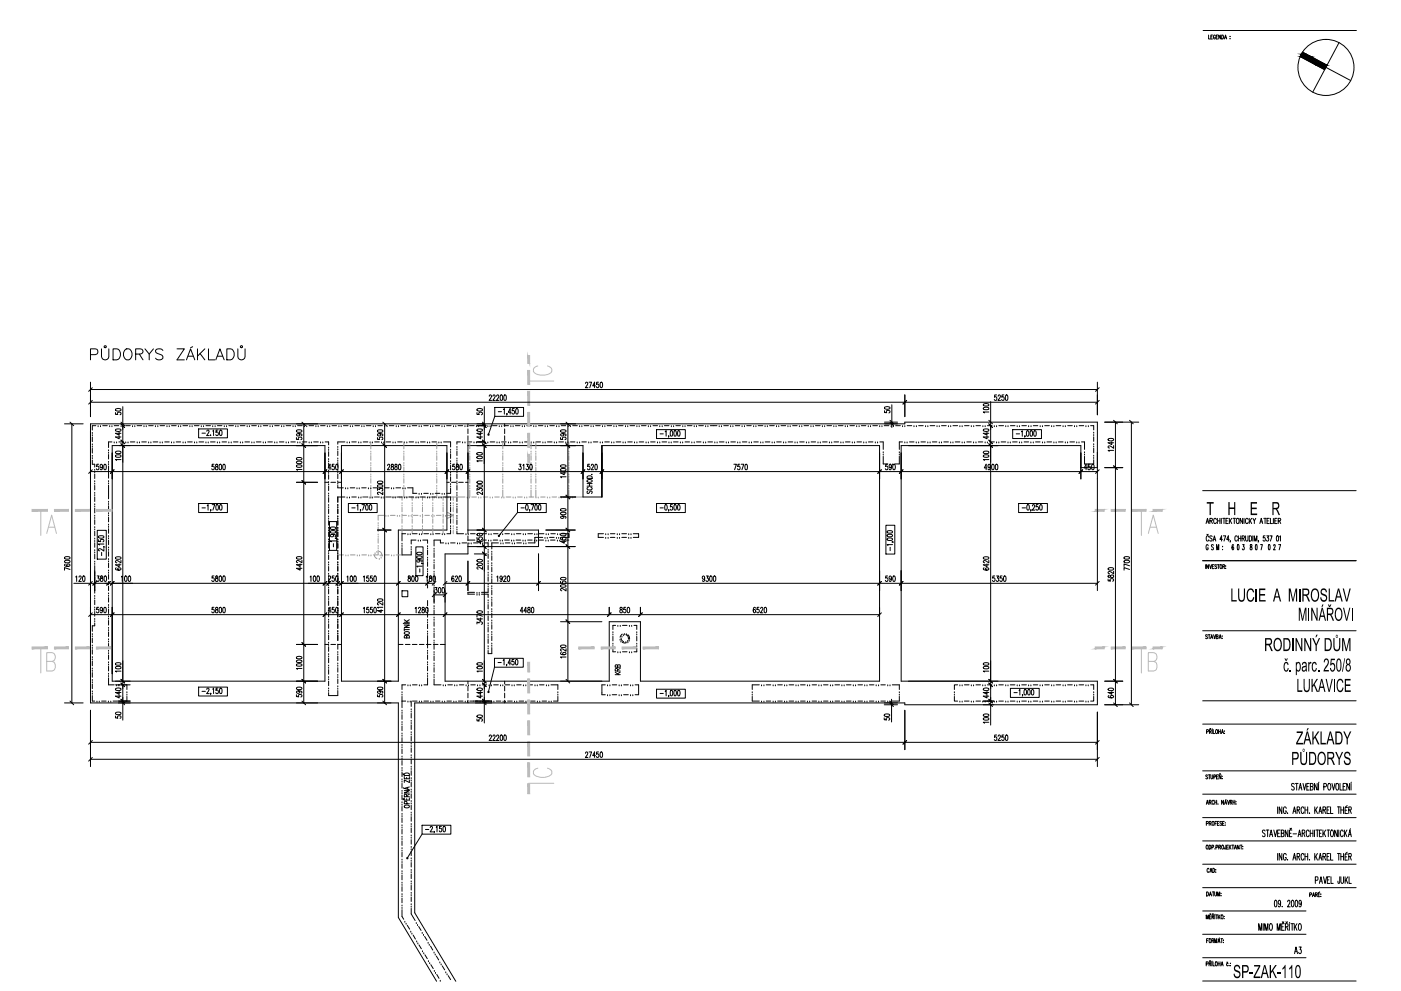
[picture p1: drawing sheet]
<svg xmlns="http://www.w3.org/2000/svg" width="420mm" height="297mm" viewBox="0 0 420 297" stroke-linecap="round" stroke-linejoin="round" font-family="sans-serif">
<g fill="none" stroke="#000" stroke-width=".3">
<path d="M360.8 9.1h46M362.5 10.5v1.2h.4M363.1 11h.4M363.6 10.5h-.5v1.2h.5M364.5 10.8a.32 .32 0 0 0-.4-.3 .32 .32 0 0 0-.2 .5v.2a.33 .33 0 0 0 .3 .5 .33 .33 0 0 0 .3-.5h-.2M364.7 11h.3M365.3 10.5h-.6v1.2h.6M366.1 10.5v1.2l-.6-1.2v1.2M366.4 10.5a.59 .59 0 0 1 .6 .6 .59 .59 0 0 1-.6 .6zM367.2 11.7l.3-1.2 .4 1.2M367.3 11.3h.4M368.9 10.9h.1"/>
<path d="M368.9 11.6h.1M389.9 16.9l7.4 4M390.6 15.6l7.4 4M401.6 12.8l-7.9 14.8M397.6 20.2l7.4 3.9M27.1 106.3h1.5a.87 .87 0 0 0 .8-.9 .87 .87 0 0 0-.8-.8h-1.5v3.3M27.1 114.6v10.3M27.1 116.8h302M27.7 116.2l-1.1 1.1M30.4 104.6v2.3a1.11 1.11 0 0 0 1.1 1 1.11 1.11 0 0 0 1.1-1v-2.3M31.2 103.8l.3-.2 .4 .2v.3h-.7zM33.9 104.6h1.1a1.76 1.76 0 0 1 1.2 1.6 1.76 1.76 0 0 1-1.2 1.7h-1.1z"/>
<path d="M37.7 104.7a1.58 1.58 0 0 1 1.8 .7 1.58 1.58 0 0 1-.3 2 1.21 1.21 0 0 1-1.4 .4 1.21 1.21 0 0 1-.8-1.2 2.09 2.09 0 0 1 .7-1.9zM40.7 106.1h1.4a.86 .86 0 0 0 .8-.9l-.4-.5-1.8-.1v3.3M41.8 106.1l1.1 1.8M43.5 104.6l1.2 1.5v1.8M46 104.6l-1.3 1.5M48.9 105a1.25 1.25 0 0 0-2.2 .3l.2 .5 1.3 .5a.78 .78 0 0 1 .6 .6 .78 .78 0 0 1-.3 .8 1.4 1.4 0 0 1-1.8-.3M53.1 104.6h2.2l-2.2 3.3h2.2M55.9 107.9l1.2-3.3 1.3 3.3M56.4 106.8h1.6M57.8 103.9l-.7 .3M59.2 104.6v3.3M60 106l1.4 1.9"/>
<path d="M61.4 104.6l-2.2 2.2M62.5 104.6v3.3h1.9M64.7 107.9l1.3-3.3 1.2 3.3M65.2 106.8h1.6M68 104.6h1.1a1.76 1.76 0 0 1 1.2 1.6 1.76 1.76 0 0 1-1.2 1.7h-1.1zM71.3 104.6v2.3a1.08 1.08 0 0 0 1.1 1 1.08 1.08 0 0 0 1.1-1v-2.3M72.1 103.8l.3-.2 .3 .2v.3h-.6zM146.7 118.8l.1-.3a.36 .36 0 0 1 .5 0 .36 .36 0 0 1 0 .5l-.6 1h.7M147.8 118.8l.1-.3a.36 .36 0 0 1 .5 0 .36 .36 0 0 1 0 .5l-.6 1h.7M148.9 118.8l.1-.3a.36 .36 0 0 1 .5 0 .36 .36 0 0 1 0 .5l-.6 1h.7M150.2 118.4h.1a.96 .96 0 0 1 0 1.6l-.3-.7zM151.3 118.4h.1a.96 .96 0 0 1 0 1.6l-.3-.7z"/>
<path d="M175.6 114.9a.36 .36 0 0 1 .5-.3 .36 .36 0 0 1 .1 .6l-.6 1h.7M176.7 114.6h.7l-.5 1.6M178.6 115.7h-.8l.5-1.1v1.6M179.5 114.6h-.6v.7a.46 .46 0 0 1 .7 .4 .46 .46 0 0 1-.7 .3v-.1M180.1 114.6h.2a1.01 1.01 0 0 1 0 1.6l-.3-.7zM271.4 118.4v6.5M298.9 118.4h-.6v.6a.49 .49 0 0 1 .7 .5 .49 .49 0 0 1-.8 .4v-.2M299.3 118.8v-.1a.38 .38 0 0 1 .6-.3 .38 .38 0 0 1 .1 .6l-.7 1h.8M301.1 118.4h-.6v.6a.49 .49 0 0 1 .7 .5 .49 .49 0 0 1-.8 .4v-.2M301.7 118.4h.1a1.01 1.01 0 0 1 0 1.6l-.3-.7zM329.1 114.6v9.7M329.6 116.2l-1.1 1.1"/>
<path d="M19.3 127h5.6M21 126.5l1.1 1.1M21.5 127v83.7M27.1 120.6h302M27.7 129.6h.1M27.7 130.3h.1M27.7 133.1h.1M27.7 133.7h.1M27.7 136.5h.1M27.7 137.2h.1M27.7 131v1.4M27.7 134.4v1.4"/>
<path d="M27.7 137.9v1.2h.7v.9M27.7 120l-1.1 1.1M28.7 127.6h-1v1.3M29.4 127.6h.1M29.6 139.1h-.6v.7a.49 .49 0 0 1 .7 .5 .49 .49 0 0 1-.7 .4l-.1-.2M30.1 127.6h.1M30.7 139.7l-.1 .4a.45 .45 0 0 1-.6-.4 .45 .45 0 0 1 .6-.5l.1 1.3-.3 .3-.3-.2M30.8 127.6h1.4M31.3 139.2l.2-.1a1.01 1.01 0 0 1 0 1.7l-.4-.7zM32.6 134.8h.1M32.6 135.6h.1M32.6 138.3h.1"/>
<path d="M32.6 139h.1M32.6 136.2v1.4M32.6 139.7v3.6M32.9 127.6h.1M33.6 127.6h.1M33.6 132.5h-1v1.7M33.7 133.6h63.8v70.6h-63.8zM34.2 132.5h.1M34.2 127.6h1.4M34.6 123.7v.5h.7a.49 .49 0 0 1 .4-.7 .49 .49 0 0 1 .5 .7l-.2 .1M34.7 136.5l.9-.2 .7 .4a1 1 0 0 1-1.7 0zM34.7 135.4l.9-.2 .7 .4a1 1 0 0 1-1.7 0z"/>
<path d="M34.7 128.7l1.3-.1 .3 .4a1.04 1.04 0 0 1-1.7-.1zM34.7 122.6l.9-.2 .6 .2 .1 .3a1.04 1.04 0 0 1-1.7-.1zM35 132.5h.1M35.6 132.5h1.4M35.7 130.7v.8l-1.1-.5h1.7M35.7 129.6v.8l-1.1-.5h1.7M36.3 137.8h-1.7l.4 .2M36.3 133l1.1 1.1M36.3 131.9l1.1 1.1M36.3 127l1.1 1.1M36.3 126.5l1.1 1.1M36.3 127.6h.1"/>
<path d="M36.8 121.9v16.7M36.8 133.6v70.6M37 127.6h.1M37.7 127.6h1.4M37.7 132.5h.1M38.4 132.5h.1M39.1 132.5h1.3M39.8 127.6h.1M40.4 127.6h.1M41.1 127.6h1.4M41.1 132.5h.1M41.8 132.5h.1"/>
<path d="M42.5 132.5h1.4M43.2 127.6h.1M43.9 127.6h.1M44.6 132.5h.1M44.6 127.6h1.3M45.3 132.5h.1M45.9 132.5h1.4M46.6 127.6h.1M47.3 127.6h.1M48 132.5h.1M48 127.6h1.4M48.7 132.5h.1"/>
<path d="M49.4 132.5h1.4M50.1 127.6h.1M50.8 127.6h.1M51.4 132.5h.1M51.4 127.6h1.4M52.2 132.5h.1M52.8 132.5h1.4M53.5 127.6h.1M54.2 127.6h.1M54.9 127.6h1.4M54.9 132.5h.1M55.6 132.5h.1"/>
<path d="M56.3 132.5h1.4M56.9 127.6h.1M57.6 127.6h.1M58.3 127.6h1.4M58.3 132.5h.1M59 132.5h.1M59.6 128.6h8.6v2.6h-8.6zM59.7 132.5h1.4M60.4 127.6h.1M60.6 129.8h1M61 127.6h.1M61.8 132.5h.1"/>
<path d="M61.8 127.6h1.3M62 129.3l.1-.3a.43 .43 0 0 1 .6 .2 .43 .43 0 0 1-.2 .6l-.5 .8h.7M62.4 132.5h.1M63.1 132.5h1.4M63.2 130.4v.2zM63.8 127.6h.1M63.8 129.2l.3-.3v1.7M64.2 139.1h-.6v.7a.48 .48 0 0 1 .7 .5 .48 .48 0 0 1-.7 .4l-.1-.2M64.5 127.6h.1M64.7 139.2l-.1 .4a.89 .89 0 0 1 .7 1.2h-.2a.56 .56 0 0 1-.5-.6 .56 .56 0 0 1 .7-.5v-.5zM65.2 132.5h.1M65.2 127.6h1.3"/>
<path d="M65.4 128.9h-.6v.7a.46 .46 0 0 1 .7 .4 .46 .46 0 0 1-.7 .4l-.1-.1M65.9 132.5h.1M65.9 139.2l.1-.1a1.01 1.01 0 0 1 0 1.7l-.3-.7zM66 129l.2-.1a1.01 1.01 0 0 1 0 1.7l-.3-.3zM66.6 132.5h1.3M67 139.2l.1-.1a1.01 1.01 0 0 1 0 1.7l-.3-.7zM67.3 127.6h.1M67.9 127.6h.1M68.6 132.5h.1M68.6 127.6h1.4M69.3 132.5h.1M70 132.5h1.4"/>
<path d="M70.7 127.6h.1M71.4 127.6h.1M72.1 127.6h1.3M72.1 132.5h.1M72.8 132.5h.1M73.4 132.5h1.4M74.1 127.6h.1M74.8 127.6h.1M75.5 127.6h1.4M75.5 132.5h.1M76.2 132.5h.1M76.9 132.5h1.4"/>
<path d="M77.6 127.6h.1M78.2 127.6h.1M79 132.5h.1M79 127.6h1.3M79.6 132.5h.1M80.3 132.5h1.4M81 127.6h.1M81.7 127.6h.1M82.4 132.5h.1M82.4 127.6h1.3M83.1 132.5h.1M83.8 132.5h1.3"/>
<path d="M84.5 127.6h.1M85.1 127.6h.1M85.8 132.5h.1M85.8 127.6h1.4M86.5 132.5h.1M87.2 132.5h1.4M87.9 127.6h.1M88.6 127.6h.1M88.9 131.1v.6h.7a.46 .46 0 0 1 .4-.7 .46 .46 0 0 1 .4 .7l-.2 .1M89 139.5l.8-.2 .8 .3a.96 .96 0 0 1-1.7 0zM89 138.4l.8-.2 .8 .3a.96 .96 0 0 1-1.7 0zM89 137.3l.8-.2 .8 .3a.96 .96 0 0 1-1.7 0z"/>
<path d="M89 129l.8-.2 .8 .4a1.01 1.01 0 0 1-1.7 0zM89.2 127.6h1.4M89.3 132.5h.1M89.5 130l.3 .1a.41 .41 0 0 1-.4 .6 .41 .41 0 0 1-.3-.7l1.4 .1 .1 .3-.3 .2M90 132.5h.1M90.6 133l1.1 1.1M90.6 126.5l1.1 1.1M90.6 132.5h1.4M91.1 127v83.7M91.3 127.6h.1M92 127.6h.1M92.7 127.6h1.4"/>
<path d="M92.7 132.5h.1M93.4 132.5h.1M94.1 132.5h1.4M94.7 127.6h.1M95.4 127.6h.1M96.1 132.5h.1M96.1 127.6h1.4M96.8 132.5h.1M97.5 132.5h1.1v.8M98.2 127.6h.1M98.6 134h.1M98.6 134.7h.1"/>
<path d="M98.6 137.5h.1M98.6 138.1h.1M98.6 135.4v1.4M98.6 138.9v1.3M98.9 127.6h.1M99.6 127.6h1.3M100.2 139.1h-.5v.7a.48 .48 0 0 1 .6 .5 .48 .48 0 0 1-.7 .4l-.1-.2M100.8 139.2l.2-.1a1.11 1.11 0 0 1 .1 1.7h-.3l-.2-.7zM101.3 133.8h.1M101.3 134.5h.1M101.3 137.3h.1M101.3 138h.1"/>
<path d="M101.3 135.2v1.4M101.3 138.6v1.4M101.6 127.6h.1M102.3 127.6h.1M102.4 133.6h31.6v25.3h-14.5v45.3h-17.1zM103 127.6h1.4M103.4 132.5h-2.1v.6M104.1 132.5h.1M104.8 132.5h.1M105.1 127.6h.1M105.5 132.5h1.3M105.7 127.6h.1"/>
<path d="M106.4 127.6h1.4M107.6 132.5h.1M108.2 132.5h.1M108.5 127.6h.1M108.9 132.5h1.4M109.2 127.6h.1M109.9 127.6h1.4M111 132.5h.1M111.7 132.5h.1M111.9 127.6h.1M112.4 132.5h1.3M112.6 127.6h.1"/>
<path d="M113.2 131.1v.6h.6a.49 .49 0 0 1 .5-.7 .49 .49 0 0 1 .4 .7l-.2 .1M113.2 129l.9-.2 .7 .4a.97 .97 0 0 1-1.6 0zM113.3 127.6h1.4M113.7 130l.4 .1a.41 .41 0 0 1-.4 .6 .41 .41 0 0 1-.3-.7l1.4 .1-.2 .5M114.4 132.5h.1M114.8 133l1.1 1.1M114.8 126.5l1.1 1.1M115.1 132.5h.1M115.4 127.6h.1M115.4 127v83.7M115.8 132.5h1.4M116.1 127.6h.1"/>
<path d="M116.2 139.6l.1-.3a.36 .36 0 0 1 .5 0 .36 .36 0 0 1 0 .5l-.6 1h.7M116.8 127.6h1.3M117.4 139.2v.5a.56 .56 0 0 1 .6 .5 .56 .56 0 0 1-.4 .6 .59 .59 0 0 1-.3-.7 .59 .59 0 0 1 .6-.4v-.5zM117.9 132.5h.1M118.5 139.2v.5a.56 .56 0 0 1 .6 .5 .56 .56 0 0 1-.4 .6 .59 .59 0 0 1-.3-.7 .59 .59 0 0 1 .6-.4v-.5zM118.5 132.5h.1M118.8 127.6h.1M119.3 132.5h1.3M119.5 127.6h.1M119.6 139.2l.2-.1a1.01 1.01 0 0 1 0 1.7l-.3-.7zM120.2 127.6h1.4M121.3 132.5h.1"/>
<path d="M122 132.5h.1M122.3 127.6h.1M122.7 132.5h1.3M122.9 127.6h.1M123.6 127.6h1.4M124.8 132.5h.1M125.4 132.5h.1M125.7 127.6h.1M126.1 132.5h1.4M126.4 127.6h.1M127.1 127.6h1.3M128.2 132.5h.1"/>
<path d="M128.9 132.5h.1M129.1 127.6h.1M129.5 132.5h1.4M129.8 127.6h.1M130.5 127.6h1.4M131.6 132.5h.1M132.3 132.5h.1M132.5 127.6h.1M133 132.5h2.1v1.5M133.3 127.6h.1M133.9 127.6h1.4M135.1 138.8h.1"/>
<path d="M135.1 138.1h.1M135.1 135.3h.1M135.1 134.7h.1M135.1 136v1.4M135.1 139.5v1.3M136 127.6h.1M136.4 139.1h-.6v.7a.49 .49 0 0 1 .7 .5 .49 .49 0 0 1-.7 .4l-.1-.2M136.7 127.6h.1M136.9 139.2v.4a.84 .84 0 0 1 .6 1.2 .51 .51 0 0 1-.8-.4 .51 .51 0 0 1 .6-.6l.2-.6zM137 133.8h.1M137 134.5h.1M137 137.3h.1"/>
<path d="M137 138h.1M137 135.2v1.4M137 138.6v1.4M137.4 127.6h1.4M138 139.2l.2-.1a.96 .96 0 0 1 0 1.7l-.3-.7zM138 132.5h-1v.6M138.7 132.5h.1M139.4 127.6h.1M139.4 132.5h.1M140.1 127.6h.1M140.1 132.5h1.4M140.3 133.6h34.5v15.4h5.7v-15.4h83.3v70.6h-71.7v-17.8h-9.4v17.8h-49.2v-38.2h6.8v-3.3"/>
<path d="M140.3 127v.8M140.3 128.6v1.4M140.3 130.6v1.4M140.3 132.8v27.1M140.8 127.6h1.4M142.2 132.5h.1M142.9 127.6h.1M142.9 132.5h.1M143 132.5h2.1M143 123.7v.5h.7a.48 .48 0 0 1 .4-.7 .48 .48 0 0 1 .4 .7l-.1 .1M143 127.6h2.6M143.1 136.9l1.3-.1 .3 .4a1.04 1.04 0 0 1-1.7-.2z"/>
<path d="M143.1 135.8l1.3-.1 .3 .4a1.04 1.04 0 0 1-1.7-.2zM143.1 128.7h1.5a.82 .82 0 0 1-.7 .8 .82 .82 0 0 1-.9-.5zM143.1 122.6a.83 .83 0 0 1 .9-.3 .83 .83 0 0 1 .6 .8h-1.3l-.3-.2zM143.6 127.6h.1M144.1 130.7v.8l-1.1-.5h1.7M144.1 129.6v.8l-1.1-.5h1.7M144.7 138.1h-1.7l.3 .3M144.7 131.9l1.1 1.1M144.7 133l1.1 1.1M144.7 127l1.1 1.1M144.7 126.5l1.1 1.1M145.2 133.6v37.6"/>
<path d="M145.2 121.9v17.1M145.6 132.5h.1M146.3 127.6h.1M146.3 132.5h.1M147 127.6h.1M147 132.5h1.4M147.7 127.6h1.4M148.4 122.1h8.6v2.7h-8.6zM148.4 124.8l-1.9 5.5M149.1 132.5h.1M149.4 123.4h1M149.7 127.6h.1"/>
<path d="M149.7 132.5h.1M150.4 132.5h1.4M150.5 127.6h.1M151 122.8l.3-.3v1.6M151.1 127.6h1.4M151.3 127v.8M151.3 128.6v1.4M151.3 130.6v1.4M151.3 132.8v.8M152.1 124l-.2 .4M152.5 132.5h.1M153.2 132.5h.1"/>
<path d="M153.2 127.6h.1M153.3 123.6h-.9l.6-1.1v1.6M153.9 127.6h.1M153.9 132.5h1.3M154.2 122.5h-.5l-.1 .6a.47 .47 0 0 1 .7 .4 .47 .47 0 0 1-.7 .5l-.1-.2M154.6 127.6h1.4M154.8 122.6l.2-.1a1 1 0 0 1 0 1.6l-.4-.7zM155.7 139.1h.6l-.4 .7a.48 .48 0 0 1 .4 .6 .48 .48 0 0 1-.7 .3l-.1-.2M155.9 132.5h.1M156.6 127.6h.1M156.6 132.5h.1M156.8 139.5l.3-.4v1.7"/>
<path d="M157.3 127.6h.1M157.3 132.5h1.4M157.9 139.1h.6l-.4 .7a.48 .48 0 0 1 .4 .6 .48 .48 0 0 1-.7 .3l-.1-.2M158 127.6h1.4M159 139.2l.2-.1a.96 .96 0 0 1 0 1.7l-.4-.7zM159.3 132.5h.1M160.1 127.6h.1M160.1 132.5h.1M160.7 127.6h.1M160.7 132.5h1.4M161.5 127.6h1.3M162.8 132.5h.1"/>
<path d="M163.5 127.6h.1M163.5 132.5h.1M164.2 132.5h1.4M164.2 127.6h.1M164.9 127.6h1.3M166.2 132.5h.1M166.9 127.6h.1M166.9 132.5h.1M167.6 132.5h1.4M167.6 127.6h.1M168.1 131.1v.6h.7a.47 .47 0 0 1 .4-.7 .47 .47 0 0 1 .4 .7l-.2 .1M168.2 139.5l.8-.2 .8 .3a.96 .96 0 0 1-1.7 0z"/>
<path d="M168.2 129l.8-.2 .8 .4a1.01 1.01 0 0 1-1.7 0zM168.3 127.6h1.4M168.7 130l.3 .1a.41 .41 0 0 1-.4 .6 .41 .41 0 0 1-.3-.7l1.4 .1 .1 .3-.3 .2M169.7 132.5h.1M169.8 133l1.1 1.1M169.8 126.5l1.1 1.1M170.3 127v77.2M170.3 132.5h.1M170.4 127.6h.1M171.1 127.6h.1M171.1 132.5h1.3M171.7 127.6h1.4"/>
<path d="M173.1 132.5h.1M173.8 127.6h.1M173.8 132.5h.1M174.5 127.6h.1M174.5 132.5h1.4M175.2 127.6h1.4M176.6 132.5h.1M176.8 139.1h-.5v.7a.49 .49 0 0 1 .7 .5 .49 .49 0 0 1-.8 .4v-.2M177.2 127.6h.1M177.2 132.5h.1M177.3 139.6l.1-.3a.36 .36 0 0 1 .5 0 .36 .36 0 0 1 0 .5l-.6 1h.8M177.9 127.6h.1"/>
<path d="M177.9 132.5h1.4M178.5 139.2l.2-.1a.96 .96 0 0 1 0 1.7l-.3-.7zM178.6 127.6h1.4M180 132.5h.1M180.7 127.6h.1M180.7 132.5h.1M181.4 132.5h1.4M181.4 127.6h.1M182.1 127.6h1.3M183.4 132.5h.1M184.1 127.6h.1M184.1 132.5h.1"/>
<path d="M184.8 132.5h1.4M184.8 127.6h.1M185.5 127.6h1.4M186.9 132.5h.1M187.5 132.5h.1M187.6 127.6h.1M188.3 127.6h.1M188.3 132.5h1.3M188.9 127.6h1.4M190.3 132.5h.1M191 127.6h.1M191 132.5h.1"/>
<path d="M191.7 127.6h.1M191.7 132.5h1.3M192.4 127.6h1.4M193.8 132.5h.1M194.4 127.6h.1M194.4 132.5h.1M195.1 127.6h.1M195.1 132.5h1.4M195.8 127.6h1.4M196.9 128.8h8.6v2.6h-8.6zM197.2 132.5h.1M197.9 127.6h.1"/>
<path d="M197.9 132.5h.1M198 130h.9M198.5 132.5h1.4M198.6 127.6h.1M199.3 127.6h1.3M199.5 129.4l.3-.3v1.6M200.6 130.7l-.1 .4M200.6 132.5h.1M201.1 129.2l.2-.1a.96 .96 0 0 1 0 1.6l-.3-.7zM201.3 132.5h.1M201.3 127.6h.1M202 132.5h1.4"/>
<path d="M202 127.6h.1M202.2 129.2l.2-.1a.96 .96 0 0 1 0 1.6l-.3-.7zM202.7 127.6h1.3M203.3 129.2l.2-.1a.96 .96 0 0 1 0 1.6l-.3-.7zM204 132.5h.1M204.7 132.5h.1M204.8 127.6h.1M205.4 127.6h.1M205.4 132.5h1.4M206.1 127.6h1.4M207.5 132.5h.1M208.2 127.6h.1"/>
<path d="M208.2 132.5h.1M208.9 127.6h.1M208.9 132.5h1.3M209.5 127.6h1.4M210.9 132.5h.1M211.6 127.6h.1M211.6 132.5h.1M212.3 127.6h.1M212.3 132.5h1.4M213 127.6h2M214.4 132.5h.1M215.1 132.5h.1"/>
<path d="M215.7 127.6h.1M215.7 132.5h1.4M216.4 127.6h.1M217 127.6h1.4M217.8 132.5h.1M218.5 132.5h.1M219.1 127.6h.1M219.2 132.5h1.4M219.8 127.6h.1M220.1 139.1h.8l-.6 1.7M220.5 127.6h1.4M221.2 132.5h.1"/>
<path d="M221.9 139.1h-.6v.7a.49 .49 0 0 1 .7 .5 .49 .49 0 0 1-.8 .4v-.2M221.9 132.5h.1M222.3 139.1h.8l-.6 1.7M222.5 127.6h.1M222.6 132.5h1.4M223.3 127.6h.1M223.6 139.2l.1-.1a1.01 1.01 0 0 1 0 1.7l-.3-.7zM223.9 127.6h1.4M224.7 132.5h.1M225.4 132.5h.1M226 127.6h.1M226.1 132.5h1.3"/>
<path d="M226.7 127.6h.1M227.4 127.6h1.4M228.1 132.5h.1M228.8 132.5h.1M229.4 127.6h.1M229.5 132.5h1.4M230.1 127.6h.1M230.8 127.6h1.4M231.6 132.5h.1M232.2 132.5h.1M232.9 127.6h.1M232.9 132.5h1.4"/>
<path d="M233.6 127.6h.1M234.2 127.6h1.4M235 132.5h.1M235.7 132.5h.1M236.3 127.6h.1M236.3 132.5h1.4M237 127.6h.1M237.7 127.6h1.4M238.4 132.5h.1M239.1 132.5h.1M239.7 127.6h.1M239.8 132.5h1.4"/>
<path d="M240.5 127.6h.1M241.1 127.6h1.4M241.9 132.5h.1M242.6 132.5h.1M243.2 127.6h.1M243.2 132.5h1.4M243.9 127.6h.1M244.6 127.6h1.4M245.3 132.5h.1M246 132.5h.1M246.6 127.6h.1M246.7 132.5h1.4"/>
<path d="M247.3 127.6h.1M248 127.6h1.4M248.8 132.5h.1M249.4 132.5h.1M250.1 127.6h.1M250.1 132.5h1.4M250.7 127.6h.1M251.4 127.6h1.4M252.2 132.5h.1M252.9 132.5h.1M253.5 127.6h.1M253.5 132.5h1.4"/>
<path d="M254.2 127.6h.1M254.9 127.6h1.3M255.6 132.5h.1M256.3 132.5h.1M256.9 127.6h.1M257 132.5h1.4M257.6 127.6h.1M258.3 127.6h1.4M259 132.5h.1M259.8 132.5h.1M260.4 127.6h.1M260.4 132.5h1.4"/>
<path d="M261.1 127.6h.1M261.7 127.6h1.4M262.5 132.5h.1M263.2 132.5h.1M263.8 127.6h.1M263.9 132.5h1v2.2M264.5 127.6h.1M264.9 136.1h.1M264.9 135.4h.1M264.9 136.8v2.3h1.4M265.2 127.6h1.4M265.3 123.1v.6h.6a.49 .49 0 0 1 .4-.7 .49 .49 0 0 1 .4 .7l-.1 .1"/>
<path d="M265.3 126.5h3.9M265.3 122l.9-.1 .7 .3a.96 .96 0 0 1-1.6 0zM266.2 139.1h-.6v.7a.49 .49 0 0 1 .7 .5 .49 .49 0 0 1-.7 .4l-.1-.2M266.9 126.5l1.1 1.1M266.9 126l1.1 1M267 139.1h.1M267.3 127.6h.1M267.3 139.7l-.1 .4a.45 .45 0 0 1-.6-.4 .45 .45 0 0 1 .6-.5l.1 1.3-.3 .3-.3-.2M267.5 121.3v6.8M267.6 139.1h.1M267.9 139.2l.2-.1a.96 .96 0 0 1 0 1.7l-.4-.7zM267.9 127.6h.1"/>
<path d="M268.6 127.6h1.4M269.7 136.1h.1M269.7 135.4h.1M269.7 136.8v2.3h-1.4M270.7 127.6h.1M270.7 132.5h-1v2.2M271.4 127.6h.1M271.4 132.5h.1M271.9 120l-1.1 1.1M272 132.5h.1M272.1 127.6h1.3M272.8 132.5h1.3"/>
<path d="M274.1 127.6h.1M274.8 132.5h.1M274.8 127.6h.1M275.5 132.5h.1M275.5 127.6h1.4M276.2 132.5h1.3M277.6 127.6h.1M278.3 127.6h.1M278.3 132.5h.1M278.9 132.5h.1M278.9 127.6h1.4M279.6 132.5h1.4"/>
<path d="M281 127.6h.1M281.7 127.6h.1M281.7 132.5h.1M282.4 132.5h.1M282.4 127.6h1.4M283 132.5h1.4M284.4 127.6h.1M285.1 127.6h.1M285.1 132.5h.1M285.8 132.5h.1M285.8 127.6h1.4M286.5 132.5h1.4"/>
<path d="M287.9 127.6h.1M288.5 127.6h.1M288.5 132.5h.1M289.2 132.5h.1M289.3 127.6h1.3M289.9 132.5h1.4M291.3 127.6h.1M292 132.5h.1M292 127.6h.1M292.7 132.5h.1M292.7 127.6h1.3M293.4 132.5h1.3"/>
<path d="M294.8 127.6h.1M295 136.5l.9-.2 .6 .4a1 1 0 0 1-1.6 0zM295 135.4l.9-.2 .6 .4a1 1 0 0 1-1.6 0zM295 128.7l1.2-.1 .3 .4a1.04 1.04 0 0 1-1.6-.1zM295 122.2l.9-.2 .6 .2v.3a1.11 1.11 0 0 1-1.6-.1zM295 121.1l.9-.2 .6 .2v.3a1.11 1.11 0 0 1-1.6-.1zM295.4 127.6h.1M295.4 132.5h.1M296 130.7v.8l-1.1-.5h1.6M296 129.6v.8l-1.1-.5h1.6M296.1 132.5h.1M296.1 127.6h1.4"/>
<path d="M296.5 137.8h-1.6l.3 .2M296.5 123.5h-1.6l.3 .3M296.5 133l1.1 1.1M296.5 131.9l1.1 1.1M296.5 127l1.1 1.1M296.5 126l1.1 1M296.8 132.5h1.4M297 139.7l-.2 .4a.45 .45 0 0 1-.5-.4 .45 .45 0 0 1 .5-.5 .85 .85 0 0 1 .3 1 .85 .85 0 0 1-.7 .6l-.1-.2M297.1 120.4v18.2M297.1 133.6v70.6M297.6 139.2l.1-.1a.96 .96 0 0 1 0 1.7l-.3-.7zM298.2 127.6h.1"/>
<path d="M298.7 139.2l.1-.1a.96 .96 0 0 1 0 1.7l-.3-.7zM298.9 127.6h.1M298.9 132.5h.1M299.6 132.5h.1M299.6 127.6h1.3M300.2 132.5h1.4M301.6 127.6h.1M302.3 127.6h.1M302.3 132.5h.1M303 132.5h.1M303 127.6h1.4M303.7 132.5h1.4"/>
<path d="M303.7 128.8h8.6v2.6h-8.6zM304.8 130h1M305.1 127.6h.1M305.7 127.6h.1M305.7 132.5h.1M306.3 129.4l.3-.3v1.7M306.4 132.5h.1M306.5 127.6h1.3M307.1 132.5h1.4M307.4 130.7l-.1 .4M308 129.2l.2-.1a1.04 1.04 0 0 1-.1 1.7l-.3-.8zM308.5 127.6h.1"/>
<path d="M309.1 129.2l.2-.1a1.04 1.04 0 0 1-.1 1.7l-.3-.8zM309.2 132.5h.1M309.2 127.6h.1M309.9 132.5h.1M309.9 127.6h1.3M310.2 129.2l.2-.1a1.04 1.04 0 0 1-.1 1.7l-.3-.8zM310.6 132.5h1.3M312 127.6h.1M312.6 127.6h.1M312.6 132.5h.1M313.3 132.5h.1M313.3 127.6h1.4"/>
<path d="M314 132.5h1.4M315.4 127.6h.1M316.1 127.6h.1M316.1 132.5h.1M316.7 132.5h.1M316.7 127.6h1.4M317.4 132.5h1.4M318.8 127.6h.1M319.5 127.6h.1M319.5 132.5h.1M320.2 132.5h.1M320.2 127.6h1.4"/>
<path d="M320.8 132.5h1.4M322.2 127.6h.1M322.9 127.6h.1M322.9 132.5h.1M323.6 132.5h.1M323.6 127.6h1.4M324.3 132.5h.9v2.2M325.2 136.1h.1M325.2 135.4h.1M325.2 136.8v2.3h2.8v-1.3M325.7 127.6h.1M326.4 127.6h.1"/>
<path d="M326.9 139.1h-.6v.7a.49 .49 0 0 1 .7 .5 .49 .49 0 0 1-.7 .4v-.2M327.1 127.6h.9v1.3M327.5 139.2l.2-.1a1.01 1.01 0 0 1 0 1.7l-.3-.7zM328 137.1h.1M328 136.4h.1M328 133.7h.1M328 133h.1M328 130.3h.1M328 129.5h.1M328 130.9v1.4M328 134.4v1.3M329.6 120l-1.1 1.1"/>
<path d="M331.3 126.5h10.2M332.4 131.5l.9-.1 .7 .3a.95 .95 0 0 1-1.7 0zM333.4 132.4v.9l-1.1-.6h1.7M334 135h-1.7l.4 .3M334 133.6v.8l-1-.7a.35 .35 0 0 0-.6 .1 .35 .35 0 0 0 .3 .5M334 139.6l1.1 1.1M334 126l1.1 1M334.5 126.5v84.7M338.8 126l1.1 1M339.3 126.5v84.7M27.1 141.4h302M27.7 140.8l-1.1 1.1"/>
<path d="M28.4 140.7h.1M28.4 141.4h.1M28.4 144.1h.1M28.4 144.8h.1M28.4 147.6h.1M28.4 148.3h.1M28.4 151h.1M28.4 151.7h.1M28.4 154.4h.1M28.4 155.1h.1M28.4 157.9h.1M28.4 158.5h.1"/>
<path d="M28.4 142.1v1.3M28.4 145.5v1.4M28.4 148.9v1.4M28.4 152.4v1.4M28.4 155.8v1.4M28.4 159.3v1.3M29.2 159h2.7v8.6h-2.7zM32.6 150.2h.1M32.6 150.9h.1M32.6 153.7h.1M32.6 154.3h.1M32.6 157.1h.1"/>
<path d="M32.6 157.8h.1M32.6 144.1h.1M32.6 144.7h.1M32.6 145.4v4.1M32.6 151.6v1.4M32.6 155v1.4M32.6 158.5v1.4M34.2 140.8l-1.1 1.1M59.6 150.9h8.6v2.7h-8.6zM60.6 152.2h1M62.1 151.6l.3-.3v1.6M63.2 152.8l-.1 .4"/>
<path d="M63.6 151.3h.8l-.6 1.6M64.9 151.3h.2a1.01 1.01 0 0 1 0 1.6l-.4-.7zM66 151.3h.2a1.01 1.01 0 0 1 0 1.6l-.4-.7zM88.9 144.6h6.3M90.6 140.7h-1.7l.3 .3M90.6 144l1.1 1.1M97.5 144.6h1M98 140.8l-1.1 1.1M98.6 140.9h.1M98.6 141.6h.1M98.6 144.4h.1M98.6 145h.1"/>
<path d="M98.6 147.8h.1M98.6 148.5h.1M98.6 151.2h.1M98.6 151.9h.1M98.6 154.6h.1M98.6 155.3h.1M98.6 158.1h.1M98.6 158.8h.1M98.6 142.3v1.3M98.6 145.7v1.4M98.6 149.1v1.4M98.6 152.6v1.4"/>
<path d="M98.6 156v1.4M98.6 159.5v1.3M98.8 156.3h2.2v8.7h-2.2zM99.1 159.2l.9-.2 .7 .4a1.01 1.01 0 0 1-1.6 0zM99.1 158.1l.9-.2 .7 .4a1.01 1.01 0 0 1-1.6 0zM99.2 144.6h1.4M99.3 140.3h-.9l.6-1.2v1.7M101.3 140.7h.1M101.3 141.4h.1M101.3 144.1h.1M101.3 144.8h.1M101.3 151.2h.1"/>
<path d="M101.3 151.9h.1M101.3 154.6h.1M101.3 155.3h.1M101.3 158.1h.1M101.3 158.8h.1M101.3 142.1v1.4M101.3 145.5v.7h1.7M101.3 152.6v1.4M101.3 156v1.4M101.3 159.5v1.3M101.3 144.6h1.1M103 140.8l-1.1 1.1"/>
<path d="M103.4 149h-2.1v1.5M103.6 146.2h.1M104.1 149h.1M104.3 146.2h.1M104.5 150.9h8.6v2.7h-8.6zM104.8 149h.1M105 146.2h1.4M105.5 149h1.3M105.5 152.2h1M107.1 146.2h.1M107.1 151.6l.2-.3v1.6M107.6 149h.1"/>
<path d="M107.7 146.2h.1M108.2 152.8l-.2 .4M108.2 149h.1M108.5 146.2h1.3M108.5 151.3h.8l-.5 1.6M108.9 149h1.4M109.8 151.3h.2a1.01 1.01 0 0 1 0 1.6l-.4-.7zM110.5 146.2h.1M110.9 151.3h.2a1.01 1.01 0 0 1 0 1.6l-.4-.7zM111 149h.1M111.2 146.2h.1M111.7 149h.1"/>
<path d="M111.9 146.2h1.3M112.4 149h1.3M113.2 147v-.6l.6 .4a.47 .47 0 0 1 .6-.4 .47 .47 0 0 1 .3 .7l-.2 .1M113.2 158.9h4.1M113.2 145.5l1.3-.2 .3 .4-.3 .3h-1l-.3-.1zM113.2 144.4l1.3-.2 .3 .4-.3 .3h-1l-.3-.1zM114 146.2h.1M114.4 149h.1M114.6 146.2h.1M114.8 147.5v.8l-1-.7h-.6v.5l.4 .1M114.8 158.3l1.1 1.1M115.1 149h.1"/>
<path d="M115.3 146.2h1.4M115.8 149h1.4M117.4 146.2h.1M117.9 149h.1M118.1 146.2h.1M118.5 149h.1M118.7 146.2h1.4M119.3 149h1.3M120.8 146.2h.1M121.3 149h.1M121.5 146.2h.1M121.7 160h-1.1v2.1"/>
<path d="M122 149h.1M122.2 146.2h1.6v1.7h1.2M122.3 160h.1M122.7 149h1.3M123 160h.1M123.7 160h1.4M124.8 149h.1M125.4 149h.1M125.7 147.9h.1M125.8 160h.1M126.1 149h1.4M126.4 147.9h.1"/>
<path d="M126.4 160h.1M127.1 147.9h1.3M127.1 160h1.4M128.2 149h.1M128.9 149h.1M129.2 147.9h.1M129.2 160h.1M129.5 149h1.4M129.8 147.9h.1M129.9 160h.1M130.5 147.9h1.4M130.6 160h1.4"/>
<path d="M131.6 149h.1M132.3 149h.1M132.6 147.9h.1M132.6 160h.1M133 149h2.1v1M133.3 147.9h.1M133.3 160h.1M134 144.6h.7M134.6 140.8l-1.1 1.1M135.1 145.7h.1M135.1 144.9h.1M135.1 142.2h.1"/>
<path d="M135.1 141.5h.1M135.1 150.7h.1M135.1 151.4h.1M135.1 154.1h.1M135.1 154.8h.1M135.1 157.6h.1M135.1 158.2h.1M135.1 158.9v1.1h-1.1M135.1 142.9v1.4M135.1 146.3v1.6h-1.2M135.1 152.1v1.3M135.1 155.5v1.3"/>
<path d="M135.4 144.6h1.4M137 140.7h.1M137 141.4h.1M137 144.1h.1M137 144.8h.1M137 147.6h.1M137 148.3h.1M137 151h.1M137 151.7h.1M137 154.5h.1M137 155.2h.1M137 157.9h.1"/>
<path d="M137 158.6h.1M137 142.1v1.4M137 145.5v1.4M137 149v1.3M137 152.4v1.4M137 155.8v1.4M137 159.3v.7h2M137.5 144.6h1.4M139.6 144.6h.7M139.7 160h.1M140.3 158.9h21.2v4.9h-21.2M140.4 160h.1"/>
<path d="M140.9 140.8l-1.1 1.1M141.1 160h1.4M143 147v-.6l.7 .4a.45 .45 0 0 1 .7-.4 .45 .45 0 0 1 0 .8M143.1 145.5l.9-.2 .7 .3a.96 .96 0 0 1-1.7 0zM143.1 144.4l.9-.2 .7 .3a.96 .96 0 0 1-1.7 0zM143.2 160h.1M143.8 160h.1M144.5 160h1.4M144.7 147.5v.8l-1-.7a.36 .36 0 0 0-.6 .1 .36 .36 0 0 0 .3 .5M144.7 158.3l1.1 1.1M146.6 160h.1M147.3 160h.1"/>
<path d="M148 160h1.4M150 160h.1M150.7 160h.1M151.4 160h1.4M153.5 160h.1M154.2 160h.1M154.9 160h1.3M155.2 150.9h8.6v2.7h-8.6zM155.2 153.6l-5.6 7M156.3 152.2h.9M156.9 160h.1M157.6 160h.1"/>
<path d="M157.8 151.3a.82 .82 0 0 1 .7 .7 .82 .82 0 0 1-.4 .9l-.3-.1-.2-.6zM158.3 160h1.4M158.9 152.8l-.1 .4M159.3 151.3h.8l-.6 1.6M160.4 160h.1M160.5 151.3h.2a1.01 1.01 0 0 1 0 1.6l-.3-.7zM161 160h.1M161.6 151.3h.2a1.01 1.01 0 0 1 0 1.6l-.3-.7zM161.7 160h1.4M163.7 158.9h8.8M163.8 160h.1M164.5 160h.1"/>
<path d="M165.2 160h1.3M167.2 160h.1M167.9 160h.1M168.1 149h4.5M168.2 153.7h1.5a.82 .82 0 0 1-.7 .7 .82 .82 0 0 1-.9-.4zM168.2 152.6h1.5a.82 .82 0 0 1-.7 .7 .82 .82 0 0 1-.9-.4zM168.2 140.6l.8-.2 .8 .3a.96 .96 0 0 1-1.7 0zM168.6 160h2v1.1h-2.3M168.7 154.7l.3 .2a.47 .47 0 0 1-.3 .5 .47 .47 0 0 1-.6-.4 1.07 1.07 0 0 1 1.7 .1l-.3 .2M169.2 141.4v.9l-1.1-.6h1.7M169.8 142.9h-1.7l.3 .3M169.8 158.3l1.1 1.1"/>
<path d="M169.8 148.4l1.1 1.1M175.4 140.8l-1.1 1.1M176.1 145.7h1.5M176.1 144.9h1.5M176.1 143.9a.91 .91 0 0 1 1.5 .4 .89 .89 0 0 1-1.5-.2zM176.1 142.8a.87 .87 0 0 1 .9-.2 .87 .87 0 0 1 .6 .8h-1.5zM176.3 147.2l-.2 .6 .5 .1 .3-.6 .5-.1 .2 .2-.2 .5M176.4 146a.42 .42 0 0 0-.3 .6 .42 .42 0 0 0 .5 .3h.4a.42 .42 0 0 0 .6-.3 .42 .42 0 0 0-.4-.6M176.8 144.9v.8M177.4 142.2h.2zM181 160h-1.6v1.1h1.6M181.1 140.8l-1.1 1.1"/>
<path d="M181.7 160h.1M182.4 160h.1M183 160h1.4M185.1 160h.1M185.8 160h.1M186.5 160h1.4M188.6 160h.1M189.2 160h.1M189.9 160h1.6v1.1h-1.6M196.9 150.9h8.6v2.7h-8.6zM198 152.2h.9M199.5 151.3a.82 .82 0 0 1 .7 .7 .82 .82 0 0 1-.4 .9l-.4-.3z"/>
<path d="M200.6 152.8l-.1 .4M201.6 151.3h-.5l-.1 .7a.48 .48 0 0 1 .8 .4 .48 .48 0 0 1-.8 .4v-.2M202.2 151.3a.82 .82 0 0 1 .8 .7 .82 .82 0 0 1-.5 .9l-.4-.3zM203.3 151.3a.82 .82 0 0 1 .8 .7 .82 .82 0 0 1-.5 .9l-.4-.3zM264.3 140.8l-1.1 1.1M265.7 157.4h2.7v8.7h-2.7zM266.1 159.2l.9-.2 .7 .4a1.01 1.01 0 0 1-1.7 0zM270.8 140.8l-1.1 1.1M296 140.3h-.8l.5-1.2v1.7M305.5 150.9h8.6v2.7h-8.6zM306.5 152.2h1.1M308.1 151.3h.1a.96 .96 0 0 1 0 1.6l-.3-.7z"/>
<path d="M309.2 152.8l-.1 .4M309.6 151.7l.1-.3a.36 .36 0 0 1 .5 0 .36 .36 0 0 1 0 .5l-.6 1h.7M311.3 151.3h-.5l-.1 .7a.48 .48 0 0 1 .8 .4 .48 .48 0 0 1-.8 .4v-.2M312 151.3h.1a.96 .96 0 0 1 0 1.6l-.3-.7zM324.1 143.6v-10h-53.8v70.6h58.8v7h-57.7v-.5h-147v62.9l12.3 20.5M324.1 140.2h5M324.7 140.8l-1.1 1.1M326 140.3h-.8l.5-1.2v1.7M329.6 140.8l-1.1 1.1M331.3 140.2h5.4M360.7 147.1h46M361.7 156.9l.4-1.5 .4 1.5"/>
<path d="M361.8 156.4h.6M362.8 156.1l.7-.1 .1-.5-.8-.1v1.5M363.2 156.1l.4 .8M364.8 155.7a.42 .42 0 0 0-.5-.3 .42 .42 0 0 0-.3 .6v.3a.42 .42 0 0 0 .3 .6 .42 .42 0 0 0 .5-.4M365.1 155.4v1.5M365.1 156.1h.7M365.8 155.4v1.5M366.3 155.4v1.5M366.7 155.4h.8M367.1 155.4v1.5M367.7 156.1h.4M368.3 155.4h-.6v1.5h.6"/>
<path d="M368.7 155.4v1.5M368.9 156l.5 .9M369.4 155.4l-.7 1M369.8 155.4h.7M370.2 155.4v1.5M371 155.4h.1a.82 .82 0 0 1 .5 .7 .82 .82 0 0 1-.5 .8 1.2 1.2 0 0 1-.1-1.5zM372.7 155.4v1.5l-.8-1.5v1.5M373.1 155.4v1.5M374.3 155.7a.42 .42 0 0 0-.5-.3 .42 .42 0 0 0-.3 .6v.3a.42 .42 0 0 0 .3 .6 .42 .42 0 0 0 .5-.4M374.6 155.4v1.5M374.9 156l.5 .9M375.4 155.4l-.8 1"/>
<path d="M375.8 155.4l.4 .7 .4-.7M376.2 156.1v.8M377.8 156.9l.4-1.5 .5 1.5M378 156.4h.5M379 155.4h.8M379.4 155.4v1.5M380 156.1h.4M380.7 155.4h-.7v1.5h.7M381 155.4v1.5h.6M381.9 155.4v1.5M382.3 156.1h.4M383 155.4h-.7v1.5h.7"/>
<path d="M383.3 156.1l.7-.1v-.6h-.7v1.5M383.7 156.1l.4 .8M19.4 168.1l.9-.2 .7 .4a1 1 0 0 1-1.7 0zM19.4 167l.9-.2 .7 .4a1 1 0 0 1-1.7 0zM19.6 169.1l-.3 .2a1.01 1.01 0 0 0 1.7 .1 .48 .48 0 0 0-.6-.4 .48 .48 0 0 0-.3 .6l.3 .2M21 170.7l-1.7-.6v.8M22.1 174.8h17.7M22.7 172.9l.3-.3v1.7M23.7 173v-.2a.37 .37 0 0 1 .6-.1 .37 .37 0 0 1 0 .6l-.7 1h.8M24.9 172.7l.2-.1a1 1 0 0 1 0 1.7l-.4-.7zM27.7 174.3l-1.1 1.1M28.4 161.3h.1"/>
<path d="M28.4 162h.1M28.4 164.8h.1M28.4 165.4h.1M28.4 168.2h.1M28.4 168.9h.1M28.4 171.6h.1M28.4 172.3h.1M28.4 175h.1M28.4 175.8h.1M28.4 178.5h.1M28.4 179.2h.1M28.4 162.7v1.3"/>
<path d="M28.4 166.1v1.4M28.4 169.5v1.4M28.4 171.1v6.7M28.4 179.9v1.3M29 174.3l-1.1 1.1M29.1 172.6h.6l-.3 .7a.45 .45 0 0 1 .4 .6 .45 .45 0 0 1-.8 0M29.5 161.8v.5h.7a.46 .46 0 0 1 .4-.6 .46 .46 0 0 1 .4 .6l-.1 .1M29.6 160.7l.9-.1 .7 .3a.95 .95 0 0 1-1.7 0zM30.2 172.7v.5a.52 .52 0 0 1 .7 .5 .52 .52 0 0 1-.8 .4v-.5l.7-.6-.2-.4zM30.5 165.6v.9M31.1 163.9l.4 .1M31.2 164.4v.8l-1.1-.7a.35 .35 0 0 0-.5 .1 .35 .35 0 0 0 .2 .5h.1"/>
<path d="M31.2 163.1h-1.7l.3 .3M31.4 172.7l.1-.1a1 1 0 0 1 0 1.7l-.3-.7zM32.6 160.5h.1M32.6 161.2h.1M32.6 164h.1M32.6 164.7h.1M32.6 167.4h.1M32.6 168.1h.1M32.6 170.9h.1M32.6 171.5h.1M32.6 174.3h.1M32.6 175h.1"/>
<path d="M32.6 177.7h.1M32.6 178.4h.1M32.6 161.9v1.4M32.6 165.4v1.3M32.6 168.8v1.4M32.6 172.2v1.4M32.6 175.7v1.3M32.6 179.1v1.4M33.1 174.3l-1.1 1.1M33.7 174.8h63.8M34.2 174.3l-1.1 1.1M34.7 167l1.3-.1 .3 .4a1.04 1.04 0 0 1-1.7-.1z"/>
<path d="M34.9 170.2l-.2 .1a.82 .82 0 0 0 .7 .7 .82 .82 0 0 0 .9-.4 .47 .47 0 0 0-.6-.4 .47 .47 0 0 0-.4 .5l.4 .2M35.7 169v.8l-1.1-.5h1.7M36.3 168v.7l-1-.6a.38 .38 0 0 0-.7 .1 .38 .38 0 0 0 .5 .5M36.4 172.9l.3-.3v1.7M37.5 172.7l.2-.1a1 1 0 0 1 0 1.7l-.4-.7zM38.6 172.7l.2-.1a1 1 0 0 1 0 1.7l-.4-.7zM64.2 172.6h-.6v.7a.47 .47 0 0 1 .7 .4 .47 .47 0 0 1-.7 .4l-.1-.2M64.7 172.7v.5a.56 .56 0 0 1 .7 .5 .56 .56 0 0 1-.5 .6 .59 .59 0 0 1-.3-.7 .59 .59 0 0 1 .7-.4v-.5zM65.9 172.7l.1-.1a1 1 0 0 1 0 1.7l-.3-.7zM67 172.7l.1-.1a1 1 0 0 1 0 1.7l-.3-.7zM89 167l.8-.2 .8 .4a1.01 1.01 0 0 1-1.7 0zM90 170.1v.8l-1.1-.6h1.7"/>
<path d="M90 169v.8l-1.1-.6h1.7M90.6 167.9v.8l-.9-.6a.41 .41 0 0 0-.6-.1 .41 .41 0 0 0 0 .6l.2 .1M92.5 174.8h14.9M93 172.9l.3-.3v1.7M94.1 172.7l.1-.1a.95 .95 0 0 1 0 1.7l-.3-.7zM95.2 172.7l.1-.1a.95 .95 0 0 1 0 1.7l-.3-.7zM98 174.3l-1.1 1.1M98.5 173l.1-.2a.37 .37 0 0 1 .5-.1 .37 .37 0 0 1 0 .6l-.7 1h.8M98.6 161.5h.1M98.6 162.2h.1M98.6 165h.1M98.6 165.7h.1"/>
<path d="M98.6 168.4h.1M98.6 169.1h.1M98.6 171.8h.1M98.6 172.5h.1M98.6 175.3h.1M98.6 176h.1M98.6 178.7h.1M98.6 179.4h.1M98.6 162.9v1.4M98.6 166.3v1.4M98.6 169.8v1.4M98.6 173.2v1.4"/>
<path d="M98.6 176.7v1.3M99.1 174.3l-1.1 1.1M99.6 160.2l.4 .2a.42 .42 0 0 1-.5 .5 .42 .42 0 0 1-.2-.7l1.3 .2 .1 .3-.2 .2M100 162.9v1M100.2 172.6h-.5v.7a.47 .47 0 0 1 .6 .4 .47 .47 0 0 1-.7 .4l-.1-.2M100.6 161.3l.4 .1M100.7 162.1h-1.6l.3 .3M100.8 172.7l.2-.1a1 1 0 0 1 0 1.7l-.4-.7zM101.3 161.5h.1M101.3 162.2h.1M101.3 165h.1M101.3 165.7h.1"/>
<path d="M101.3 168.4h.1M101.3 169.1h.1M101.3 171.8h.1M101.3 172.5h.1M101.3 175.3h.1M101.3 176h.1M101.3 178.7h.1M101.3 179.4h.1M101.3 162.9v1.4M101.3 166.3v1.4M101.3 169.8v1.4M101.3 173.2v1.4"/>
<path d="M101.3 176.7v1.3M101.9 174.3l-1.1 1.1M102.4 174.8h27.8M103 174.3l-1.1 1.1M104.1 172.9l.2-.3v1.7M105.2 172.7l.1-.1a1 1 0 0 1 0 1.7l-.3-.7zM106.3 172.7l.1-.1a1 1 0 0 1 0 1.7l-.3-.7zM109 172.9l.3-.3v1.7M110.6 172.6h-.6l-.1 .7a.47 .47 0 0 1 .8 .4 .47 .47 0 0 1-.8 .4v-.2M111.7 172.6h-.6l-.1 .7a.47 .47 0 0 1 .8 .4 .47 .47 0 0 1-.8 .4v-.2M112.3 172.7l.1-.1a1 1 0 0 1 0 1.7l-.3-.7zM113.2 179.7l.9-.2 .7 .3a.97 .97 0 0 1-1.6 0z"/>
<path d="M120 174.3l-1.1 1.1M120.6 162.8h.1M120.6 163.5h.1M120.6 177.1h1.7v1.8h-1.7zM120.6 164.2v2.1h2.7v-1.2M122.5 172.7v.5a.53 .53 0 0 1 .6 .5 .53 .53 0 0 1-.6 .5 .66 .66 0 0 1 .5-1v-.5zM123.3 164.5h.1M123.3 163.8h.1M123.6 172.7l.2-.1a.95 .95 0 0 1 0 1.7l-.4-.7zM124.7 172.7l.2-.1a.95 .95 0 0 1 0 1.7l-.4-.7zM124.7 163.9h2.2v8.7h-2.2zM124.8 161.9h-1.5v1.2"/>
<path d="M125 166.8l.9-.2 .7 .4a1.01 1.01 0 0 1-1.6 0zM125 165.7l.9-.2 .7 .4a1.01 1.01 0 0 1-1.6 0zM125.4 161.9h.1M125.5 167.8l.4 .1a.42 .42 0 0 1-.5 .6 .42 .42 0 0 1-.2-.7l1.3 .1 .1 .3-.2 .2M125.9 170.5v1M126.1 161.9h.1M126.5 168.9l.4 .1M126.6 169.7h-1.6l.3 .3M126.8 161.9h1.4v1M127.8 172.9l.3-.3v1.7M128.2 163.6h.1M128.2 164.3h.1"/>
<path d="M128.2 167h.1M128.2 167.7h.1M128.2 170.4h.1M128.2 171.1h.1M128.2 173.9h.1M128.2 174.6h.1M128.2 164.9v1.4M128.2 168.4v1.4M128.2 171.8v1.4M128.2 175.3v.9M128.8 174.3l-1.1 1.1M128.9 172.7v.5a.56 .56 0 0 1 .6 .5 .56 .56 0 0 1-.5 .6 .59 .59 0 0 1-.2-.7 .59 .59 0 0 1 .6-.4v-.5z"/>
<path d="M130 172.7l.2-.1a1 1 0 0 1 0 1.7l-.4-.7zM130.2 164.3h.1M130.2 165h.1M130.2 167.8h.1M130.2 168.4h.1M130.2 171.2h.1M130.2 171.9h.1M130.2 174.7h.1M130.2 175.3h.1M130.2 178.1h.1M130.2 178.8h.1M130.2 165.7v1.4"/>
<path d="M130.2 169.2v1.3M130.2 172.6v1.3M130.2 176v4.8M130.2 178.3h3.3M130.4 176.1h.7l-.4 .6a.46 .46 0 0 1 .4 .7 .46 .46 0 0 1-.8 .1M130.7 174.3l-1.1 1.1M130.7 177.8l-1.1 1.1M131.6 176.2l.2-.1a1.01 1.01 0 0 1 0 1.7l-.3-.3zM132.7 176.2l.2-.1a1.01 1.01 0 0 1 0 1.7l-.3-.3zM133.1 162.7h-1v-.8h-1.9v1.8M133.5 174.8h195.6M133.7 162.7h.1"/>
<path d="M134 174.3l-1.1 1.1M134 177.8l-1.1 1.1M134.5 162.7h.1M135.1 162.7h1.4M136.1 172.8l-.2-.2a1.03 1.03 0 0 0-.1 1.7 .5 .5 0 0 0 .4-.6 .5 .5 0 0 0-.6-.4l-.1 .4M136.6 173v-.2a.37 .37 0 0 1 .5-.1 .37 .37 0 0 1 .1 .6l-.7 1h.8M137.2 162.7h.1M137.8 172.7l.1-.1a.95 .95 0 0 1 0 1.7l-.3-.7zM137.9 162.7h.1M138.6 162.7h1.4M140.3 160.7v1.4M140.3 168.2v8.8"/>
<path d="M140.3 161.9h2.1M140.6 162.7h.1M140.9 174.3l-1.1 1.1M141.3 162.7h.1M142 162.7h1.4M142.2 166h3.8M142.3 177.5h-2v.6h2M143 177.5h.1M143 178.1h.1M143 161.1v.5l.7 .1a.47 .47 0 0 1 .4-.8 .47 .47 0 0 1 .4 .8h-.1M143.1 161.9h.1M143.1 168.9a.83 .83 0 0 1 .9-.3 .83 .83 0 0 1 .6 .8l-1.3 .1-.3-.3z"/>
<path d="M143.1 167.8a.83 .83 0 0 1 .9-.3 .83 .83 0 0 1 .6 .8l-1.3 .1-.3-.3zM143.1 160l.9-.1 .7 .3a1.01 1.01 0 0 1-1.7 0zM143.7 177.5h.1M143.7 178.1h.1M143.8 161.9h.1M144.1 162.7h.1M144.1 162v.8l-1.1-.5h1.7M144.4 178.1h2v1M144.5 161.9h1.3M144.7 169.8v.8l-1-.6a.36 .36 0 0 0-.6 .1 .36 .36 0 0 0 .3 .5M144.7 165.5l1.1 1M144.7 163.3l1.1 1.1"/>
<path d="M144.7 162.7h.1M145.2 166v38.2M145.4 162.7h1v1.3M146.4 164.6h.1M146.4 165.3h.1M146.4 168.1h.1M146.4 168.7h.1M146.4 171.5h.1M146.4 172.2h.1M146.4 175h.1M146.4 175.6h.1M146.4 179.8h.1"/>
<path d="M146.4 166v1.4M146.4 169.5v1.3M146.4 172.9v1.3M146.4 176.3v1.2h-2M146.5 161.9h.1M147.2 161.9h.1M147.5 165.2h.1M147.5 165.9h.1M147.5 168.7h.1M147.5 169.3h.1M147.5 172.1h.1M147.5 172.8h.1"/>
<path d="M147.5 175.6h.1M147.5 176.2h.1M147.5 179h.1M147.5 179.7h.1M147.5 166.6v1.4M147.5 170.1v1.3M147.5 173.5v1.3M147.5 176.9v1.4M147.9 161.9h1.4M149 172.9l.3-.3v1.7M149.5 162.7h-2v1.8M150 161.9h.1"/>
<path d="M150.2 162.7h.1M150.6 173.2l-.1 .4a.47 .47 0 0 1-.6-.4 .47 .47 0 0 1 .4-.6 1.07 1.07 0 0 1-.1 1.7l-.2-.3M150.7 161.9h.1M150.9 162.7h.1M151.1 173v-.2a.37 .37 0 0 1 .6-.1 .37 .37 0 0 1 0 .6l-.7 1h.8M151.3 161.9h1.4M151.6 162.7h1.3M152.3 172.7l.1-.1a1 1 0 0 1 0 1.7l-.3-.7zM153.4 161.9h.1M153.6 162.7h.1M154.1 161.9h.1M154.3 162.7h.1"/>
<path d="M154.8 161.9h1.4M155 162.7h1.4M156.8 161.9h.1M157.1 162.7h.1M157.5 161.9h.1M157.7 162.7h.1M158.2 161.9h1.4M160.3 161.9h.1M161 161.9h.1M161.5 166v11M161.7 161.9h1.3M162.1 174.3l-1.1 1.1"/>
<path d="M162.8 161.1h-2.4v1.6h-2M163.4 161.1h.1M163.7 161.9h.1M163.7 163.8h8.8M164.1 161.1h.1M164.4 161.9h.1M164.8 161.1h1.4M165.1 161.9h1.4M166.9 161.1h.1M167.2 161.9h.1M167.6 161.1h.1M167.9 161.9h.1"/>
<path d="M168.1 174.2v.6l.7 .1a.47 .47 0 0 1 .4-.7 .47 .47 0 0 1 .4 .7h-.2M168.1 161.1v.5l.7 .1a.47 .47 0 0 1 .4-.8 .47 .47 0 0 1 .4 .8h-.2M168.2 175.4l.8-.1 .8 .3a1.01 1.01 0 0 1-1.7 0zM168.2 173.2l.8-.1 .8 .3a1.01 1.01 0 0 1-1.7 0zM168.2 160l.8-.1 .8 .3a1.01 1.01 0 0 1-1.7 0zM168.5 161.9h2.1M169.2 162v.8l-1.1-.5h1.7M169.8 176.4v.7l-1.1-.7a.38 .38 0 0 0-.6 .2 .38 .38 0 0 0 .4 .5M169.8 163.3l1.1 1.1M181.7 161.1h.1M182.4 161.1h.1M183 161.1h1.4"/>
<path d="M185.1 161.1h.1M185.8 161.1h.1M186.5 161.1h1.4M188.6 161.1h.1M189.2 161.1h.1M211.3 173.2l-.1 .4a.42 .42 0 0 1-.6-.5 .42 .42 0 0 1 .7-.3l-.1 1.4-.3 .1-.2-.3M211.8 172.6h.6l-.3 .7a.45 .45 0 0 1 .4 .6 .45 .45 0 0 1-.8 0M213 172.7l.1-.1a1 1 0 0 1 0 1.7l-.3-.7zM214.1 172.7l.1-.1a1 1 0 0 1 0 1.7l-.3-.7zM264.3 174.3l-1.1 1.1M266.1 161.4l.9-.2 .7 .4a1.01 1.01 0 0 1-1.7 0zM266.1 160.3l.9-.2 .7 .4a1.01 1.01 0 0 1-1.7 0z"/>
<path d="M266.2 172.6h-.6v.7a.48 .48 0 0 1 .7 .4 .48 .48 0 0 1-.7 .4l-.1-.2M267 164v1.1M267.3 173.2l-.1 .4a.47 .47 0 0 1-.6-.4 .47 .47 0 0 1 .4-.6 1.07 1.07 0 0 1-.1 1.7l-.2-.3M267.6 162.4l.4 .1M267.7 163.2h-1.7l.3 .3M267.9 172.7l.2-.1a.95 .95 0 0 1 0 1.7l-.4-.7zM270.8 174.3l-1.1 1.1M295 167l1.2-.1 .3 .4a1.04 1.04 0 0 1-1.6-.1zM295.1 170.2l-.1 .1a.82 .82 0 0 0 .6 .7 .82 .82 0 0 0 .9-.4 .47 .47 0 0 0-.5-.4 .47 .47 0 0 0-.4 .5l.4 .2M296 169v.8l-1.1-.5h1.6M296.5 168v.7l-1-.6a.38 .38 0 0 0-.6 .1 .38 .38 0 0 0 .4 .5M298.3 172.6h-.5l-.1 .7a.47 .47 0 0 1 .7 .4 .47 .47 0 0 1-.7 .4l-.1-.2"/>
<path d="M298.9 172.6h.6l-.4 .7a.45 .45 0 0 1 .4 .6 .45 .45 0 0 1-.8 0M300.5 172.6h-.5l-.1 .7a.47 .47 0 0 1 .7 .4 .47 .47 0 0 1-.7 .4l-.1-.2M301.1 172.7l.2-.1a1 1 0 0 1 0 1.7l-.4-.7zM329.1 177v-50.5h-57.7v.5h-244.3v83.7h92.4v64.3l11.4 19.1M329.6 174.3l-1.1 1.1M332.3 173.6v.5l.7 .1a.48 .48 0 0 1 .4-.8 .48 .48 0 0 1 .4 .8h-.1M332.4 172.5v.5l.3 .1a.82 .82 0 0 1 1.2-.6l.1 .1a.55 .55 0 0 1-.6 .5 .55 .55 0 0 1-.5-.6zM332.4 170.3l.9-.2 .7 .4a1 1 0 0 1-1.7 0zM334 171.2v.8l-1.3-.7-.4 .4 .4 .3M337.1 168.1l.9-.2 .8 .4a1.01 1.01 0 0 1-1.7 0zM337.1 167l.9-.2 .8 .4a1.01 1.01 0 0 1-1.7 0zM338.8 170.7l-1.7-.6v.8"/>
<path d="M338.8 169.6l-1.7-.6v.8M360.7 168.1h46M361.6 169.2v1.2M361.9 160.1l.3 .3 .1-.3M362.3 163.6l-.2-.4a.91 .91 0 0 0 0 1.6l.2-.4-.2-.2M362.4 169.2v1.2l-.5-1.2v1.2M362.5 161a.41 .41 0 0 0-.5-.4 .41 .41 0 0 0-.3 .6v.4a.41 .41 0 0 0 .3 .6 .41 .41 0 0 0 .5-.4M362.8 169.2l.3 1.2 .3-1.2M363.5 160.8l-.6-.1a.66 .66 0 0 0 .5 .9v.5l-.6-.1M363.6 169.8h.3M363.8 162.2l.4-1.6 .4 1.6M363.9 163.4a.35 .35 0 0 0-.6-.1 .35 .35 0 0 0 .2 .6l.2 .1a.4 .4 0 0 1 .2 .6 .4 .4 0 0 1-.5 .2l-.1-.2"/>
<path d="M363.9 161.7h.5M364.1 169.2h-.5v1.2h.5M364.9 164.8v-1.6l.3 1.6 .3-1.6v1.6M364.9 169.4l-.4-.2-.1 .4a.53 .53 0 0 1 .4 .8l-.5-.1M365.1 169.2h.6M365.4 169.2v1.2M366 169.3l.1-.1a.58 .58 0 0 1 .4 .7 .58 .58 0 0 1-.5 .5zM366.6 161.7h-.8l.6-1.1v1.6M366.6 163.7v.2zM366.6 164.7h.1M366.7 169.8h.5v-.5l-.5-.1v1.2M366.9 160.6h.7l-.5 1.6"/>
<path d="M367 169.8l.3 .6M367.6 169.6h.1M367.6 170.3h.1M368.6 161.7h-.7l.5-1.1v1.6M369 162.1l-.1 .4M370 163.4l-.1-.1a.86 .86 0 0 0-.6 .7 .86 .86 0 0 0 .4 .8 .46 .46 0 0 0 .3-.5 .46 .46 0 0 0-.4-.4l-.1 .4M371.1 161a.41 .41 0 0 0-.5-.4 .41 .41 0 0 0-.3 .6v.4a.41 .41 0 0 0 .3 .6 .41 .41 0 0 0 .5-.4M371.1 163.3l.2-.1a1.06 1.06 0 0 1 0 1.6l-.2-.7zM371.4 160.6v1.6M371.4 161.4h.7M372.1 160.6v1.6M372.5 161.4l.7-.2-.1-.5-.6-.1v1.6"/>
<path d="M372.7 163.2h.4l-.2 .6a.44 .44 0 0 1 .3 .6 .44 .44 0 0 1-.6 .3v-.2M372.9 161.4l.3 .8M373.5 160.6v1.2l.3 .4 .4-.2 .1-1.4M374.6 160.6a.86 .86 0 0 1 .8 .6 .86 .86 0 0 1-.2 .9l-.6 .1zM375 163.3v.4a.54 .54 0 0 1 .5 .5 .54 .54 0 0 1-.4 .6 .72 .72 0 0 1 .4-1.2l-.1-.3zM375.7 160.6v1.6M376.1 162.2v-1.6l.4 1.6 .4-1.6v1.6M376.6 163.3l.1-.1a1.17 1.17 0 0 1 0 1.6l-.2-.7zM377.4 162.1l-.1 .4M378 163.2h.6l-.4 1.6M379.4 160.6h-.5v.6a.46 .46 0 0 1 .6 .5 .46 .46 0 0 1-.7 .4v-.2M379.9 160.6h.5l-.2 .6a.44 .44 0 0 1 .3 .7 .44 .44 0 0 1-.7 0"/>
<path d="M380.5 163.3l.1-.1a1.06 1.06 0 0 1 0 1.6l-.2-.7zM380.8 160.6h.7l-.5 1.6M382 163.6v-.3a.41 .41 0 0 1 .5 .2 .41 .41 0 0 1-.2 .5l-.4 .8h.6M382.9 160.7l.2-.1a.99 .99 0 0 1 0 1.6l-.3-.7zM383.5 163.2h.5l-.4 1.6M383.8 160.9l.2-.3v1.6M27.1 184.2h236.7M27.7 189.9h.1M27.7 190.6h.1M27.7 193.3h.1M27.7 194.1h.1M27.7 196.8h.1"/>
<path d="M27.7 197.5h.1M27.7 191.3v1.4M27.7 194.7v1.4M27.7 198.2v1.4M27.7 183.7l-1.1 1.1M28.4 181.9h.1M28.4 182.6h.1M28.4 185.4h.1M28.4 186.1h.1M28.4 186.7v.9h-.7v1.6M28.4 183.3v1.4M29.6 182h-.6v.8a.46 .46 0 0 1 .7 .3 .46 .46 0 0 1-.7 .4l-.1-.1"/>
<path d="M30.7 182.6l-.1 .4a.44 .44 0 0 1-.6-.5 .44 .44 0 0 1 .6-.4l.1 1.3-.3 .3-.3-.3M31.3 182.1l.2-.1a1.01 1.01 0 0 1 0 1.7l-.3-.3zM32.6 181.2h.1M32.6 181.9h.1M32.6 184.6h.1M32.6 185.3h.1M32.6 188h.1M32.6 188.7h.1M32.6 191.5h.1M32.6 192.2h.1M32.6 194.9h.1M32.6 195.6h.1"/>
<path d="M32.6 198.4h.1M32.6 199.1h.1M32.6 182.5v1.4M32.6 186v1.4M32.6 189.4v1.4M32.6 192.9v1.3M32.6 196.3v1.4M32.6 199.7v1.4M34.2 183.7l-1.1 1.1M34.7 199.9l.9-.2 .7 .4a1 1 0 0 1-1.7 0zM34.7 198.8l.9-.2 .7 .4a1 1 0 0 1-1.7 0zM36.8 198.1v17.8"/>
<path d="M64.2 182h-.6v.8a.45 .45 0 0 1 .7 .3 .45 .45 0 0 1-.7 .4l-.1-.1M64.7 182.1v.5a.56 .56 0 0 1 .7 .5 .56 .56 0 0 1-.5 .6 .59 .59 0 0 1-.3-.7 .59 .59 0 0 1 .7-.4v-.5zM65.9 182.1l.1-.1a1.01 1.01 0 0 1 0 1.7l-.3-.3zM67 182.1l.1-.1a1.01 1.01 0 0 1 0 1.7l-.3-.3zM88.9 193.2h6.3M89 199.1l.8-.2 .8 .4a1.01 1.01 0 0 1-1.7 0zM89 198l.8-.2 .8 .4a1.01 1.01 0 0 1-1.7 0zM89 196.9l.8-.2 .8 .4a1.01 1.01 0 0 1-1.7 0zM90.6 192.6l1.1 1.1M97.5 193.2h1M98 183.7l-1.1 1.1M98.6 182.2h.1"/>
<path d="M98.6 182.8h.1M98.6 185.6h.1M98.6 186.3h.1M98.6 189h.1M98.6 189.7h.1M98.6 192.5h.1M98.6 193.2h.1M98.6 195.9h.1M98.6 196.6h.1M98.6 199.3h.1M98.6 180.1v1.4M98.6 183.5v1.4"/>
<path d="M98.6 187v1.3M98.6 190.4v1.4M98.6 193.8v1.4M98.6 197.3v1.4M99.2 193.2h1.4M99.3 183.1h-.9l.6-1.1v1.7M100.2 182h-.5l-.1 .8a.45 .45 0 0 1 .7 .3 .45 .45 0 0 1-.7 .4l-.1-.1M100.8 182.1l.2-.1a1.01 1.01 0 0 1 0 1.7l-.4-.7zM101.3 182.2h.1M101.3 182.8h.1M101.3 185.6h.1M101.3 186.3h.1"/>
<path d="M101.3 189h.1M101.3 189.7h.1M101.3 195.3h.1M101.3 196h.1M101.3 198.7h.1M101.3 199.4h.1M101.3 180.1v1.4M101.3 183.5v1.4M101.3 187v1.3M101.3 190.4v1.6M101.3 193.1v1.5M101.3 196.6v1.4"/>
<path d="M101.3 193.2h1.1M103 183.7l-1.1 1.1M109 182.3l.3-.3v1.7M110.6 182h-.6l-.1 .8a.46 .46 0 0 1 .8 .3 .46 .46 0 0 1-.8 .4v-.1M111.7 182h-.6l-.1 .8a.46 .46 0 0 1 .8 .3 .46 .46 0 0 1-.8 .4v-.1M112.3 182.1l.1-.1a1.01 1.01 0 0 1 0 1.7l-.3-.3zM114.3 182.8v.8l-1.1-.6h1.6M114.8 182h-1.6l.3 .3M114.8 180.6v.8l-1-.7h-.5l-.1 .4 .4 .2M119.5 193.2h1.4M120 183.7l-1.1 1.1M120.9 186.8l.2 .1"/>
<path d="M121.2 187.4h1.6l-1.6 .7h1.6M121.2 188.4v.7M121.2 188.7h1.6M121.2 186.9h1.6M121.2 186.5h1.6M121.2 185.8l1.1 .7M121.3 189.5a.77 .77 0 0 1 .9-.3 .77 .77 0 0 1 .5 .7 .93 .93 0 0 1-1.5-.2zM121.6 193.2h1.4M122 190.8l.3-.3 .5 .3v.4h-1.6l.2-.7 .5 .1 .1 .6M122.8 185.8l-.9 .5M123.7 193.2h1.4M124.5 182.3l.3-.3v1.7"/>
<path d="M125.5 182.4l.1-.2a.36 .36 0 0 1 .5 0 .36 .36 0 0 1 0 .5l-.7 1h.8M125.8 193.2h1.4M126.7 182.1v.5a.56 .56 0 0 1 .6 .5 .56 .56 0 0 1-.5 .6 .59 .59 0 0 1-.2-.7 .59 .59 0 0 1 .6-.4v-.5zM127.8 182.1l.2-.1a1.01 1.01 0 0 1 0 1.7l-.3-.3zM127.8 193.2h1.4M128.2 194.9h.1M128.2 195.6h.1M128.2 198.3h.1M128.2 199h.1M128.2 182.2h.1M128.2 182.9h.1M128.2 185.7h.1"/>
<path d="M128.2 186.4h.1M128.2 189.1h.1M128.2 189.8h.1M128.2 180v1.6M128.2 183.6v1.4M128.2 187.1v1.3M128.2 190.5v3.7M128.2 196.3v1.4M128.2 199.7v1.4M130 193.2h1.4M130.2 181.5h.1M130.2 182.2h.1"/>
<path d="M130.2 185h.1M130.2 185.6h.1M130.2 188.4h.1M130.2 189.1h.1M130.2 191.9h.1M130.2 192.5h.1M130.2 195.3h.1M130.2 196h.1M130.2 198.7h.1M130.2 199.4h.1M130.2 182.9v1.4M130.2 186.4v1.3"/>
<path d="M130.2 189.8v1.3M130.2 193.2v1.4M130.2 196.6v1.4M132 193.2h1.5M134 183.7l-1.1 1.1M143 187v-.6l.7 .3a.47 .47 0 0 1 .6-.3 .47 .47 0 0 1 .2 .7h-.1M143.1 199.9l.9-.2 .7 .4a1.01 1.01 0 0 1-1.7 0zM143.1 198.8l.9-.2 .7 .4a1.01 1.01 0 0 1-1.7 0zM143.1 183.2a.83 .83 0 0 1 .9-.3 .83 .83 0 0 1 .6 .8l-1.3 .1-.3-.3zM144.1 185.2v.9l-1.1-.6h1.7M144.7 184.7l-1.7-.6v.9M145.2 198.1v18.6"/>
<path d="M146.4 180.5h.1M146.4 183.3h.1M146.4 183.9h.1M146.4 186.7h.1M146.4 187.4h.1M146.4 190.1h.1M146.4 190.8h.1M146.4 193.5h.1M146.4 194.2h.1M146.4 181.2v1.3M146.4 184.6v1.4M146.4 188v1.4"/>
<path d="M146.4 191.5v1.4M147.5 182.4h.1M147.5 183.1h.1M147.5 185.8h.1M147.5 186.6h.1M147.5 189.3h.1M147.5 190h.1M147.5 192.7h.1M147.5 193.4h.1M147.5 180.3v1.4M147.5 183.8v1.4M147.5 187.2v1.4"/>
<path d="M147.5 190.7v1.3M147.5 194.1v1.8h-1.1v-1M148.3 197.3h8.6v2.7h-8.6zM148.3 200l-1.8 7.4M149.4 198.6h.9M150.9 198l.3-.3v1.6M152 199.2l-.2 .4M153.2 198.8h-.8l.5-1.1v1.6M154.1 197.7h-.5l-.1 .7a.46 .46 0 0 1 .7 .4 .46 .46 0 0 1-.7 .3v-.1M154.7 197.7h.2a1.01 1.01 0 0 1 0 1.6l-.3-.7zM156.9 183.1h-.9l.6-1.1v1.7M158 183.1h-.9l.6-1.1v1.7"/>
<path d="M158.4 182.1v.5a.56 .56 0 0 1 .6 .5 .56 .56 0 0 1-.5 .6 .59 .59 0 0 1-.2-.7 .59 .59 0 0 1 .6-.4v-.5zM159.5 182.1l.2-.1a1.01 1.01 0 0 1 0 1.7l-.3-.3zM168.1 186.4h12.4M168.2 193.5l.8-.2 .8 .3a.96 .96 0 0 1-1.7 0zM168.3 195.6l-.2 .2a.97 .97 0 0 0 1.7 0 .51 .51 0 0 0-.6-.3 .51 .51 0 0 0-.4 .6l.4 .2M169.8 196.9h-1.7l.3 .3M169.8 194.4v.8l-1.1-.7a.38 .38 0 0 0-.6 .1 .38 .38 0 0 0 .4 .6M169.8 185.8l1.1 1.1M182.7 182v2.1M183.3 183.7l-1.1 1.1M183.8 189.4h.1M183.8 190h.1"/>
<path d="M183.8 192.8h.1M183.8 193.5h.1M183.8 194.2v1.2h.8M183.8 190.8v1.3M184.6 187.5h-.8v1.2M185.2 199.5l.3-.2 .5 .2v.5h-1.5l.1-.7h.6v.7M185.3 187.5h.1M185.3 195.4h.1M186 191.6h.1M186 187.5h.1M186 195.4h.1M186 182.1v.5a.52 .52 0 0 1 .6 .5 .52 .52 0 0 1-.6 .5 .63 .63 0 0 1 0-.7 .63 .63 0 0 1 .6-.3v-.5z"/>
<path d="M186.2 192.2h.1M186.3 191.3l.3 .8 .4 .2M186.5 190.7h.1M186.6 190.1l-.6 .9M186.6 192.5l1.2 .2M186.7 187.5h1.3M186.7 195.4h1.3M187 190.2h.1M187.2 189.9h.1M187.7 182h-.6l-.1 .8a.46 .46 0 0 1 .8 .3 .46 .46 0 0 1-.8 .4v-.1M187.7 190.2a.99 .99 0 0 1 .8 1.1M187.7 192.3h.1"/>
<path d="M187.8 189.9h.1M188.3 191.9h.1M188.3 182.1l.1-.1a1.01 1.01 0 0 1 0 1.7l-.3-.3zM188.3 190.2l.5 1.1M188.3 192.4h.1M188.5 191.3h.1M188.7 191.9h.1M188.8 187.5h.1M188.8 195.4h.1M188.8 191.3h.1M189.4 187.5h.1M189.4 195.4h.1"/>
<path d="M190.1 187.5h.9v1.2M191 193.5h.1M191 192.8h.1M191 190h.1M191 189.4h.1M191 190.8v1.3M191 194.2v1.2h-.9M192.1 182v2.1M192.6 183.7l-1.1 1.1M226.6 182.3l-.2-.3a1.01 1.01 0 0 0-.1 1.7 .48 .48 0 0 0 .3-.6 .48 .48 0 0 0-.5-.3l-.2 .3M227.6 182h-.5l-.1 .8a.46 .46 0 0 1 .7 .3 .46 .46 0 0 1-.7 .4l-.1-.1M228.1 182.4l.2-.4 .5 .3-.8 1.4h.8"/>
<path d="M229.3 182.1l.2-.1a1.01 1.01 0 0 1 0 1.7l-.3-.3zM264.3 183.7l-1.1 1.1M295 199.9l.9-.2 .6 .4a1 1 0 0 1-1.6 0zM295 198.8l.9-.2 .6 .4a1 1 0 0 1-1.6 0zM297.1 198.1v19.2M360.7 189.1h46M362.1 190.4l-.5-.1v.3a.53 .53 0 0 1 .4 .8l-.4-.1M362.3 190.2h.6M362.6 190.2v1.2M363.1 191.4l.3-1.2 .3 1.2M363.2 191h.4M363.9 190.2l.4 1.2 .3-1.2"/>
<path d="M364.7 190.8h.5v-.5l-.5-.1v1.2h.5l-.1-.6M365.6 191.4l.3-1.2 .3 1.2M365.7 191h.4M366.5 190.6h.1M366.5 191.3h.1M392.5 182.2v3.9M405.5 182.2v3.9M19.3 210.7h5.6M21 210.1l1.1 1.1M27.1 212.9v16.9M27.7 200.2h.1M27.7 200.9h.1"/>
<path d="M27.7 203.7h.1M27.7 204.3h.1M27.7 207.1h.1M27.7 207.8h.1M27.7 208.5v1.6h.7M27.7 201.6v1.4M27.7 205v1.4M29.1 210.1h.1M29.8 210.1h.1M30.5 210.1h1.3M32.5 210.1h.1M32.6 201.8h.1"/>
<path d="M32.6 202.5h.1M32.6 203.2v2.1h1.6M33.2 210.1h.1M33.9 210.1h1.4M34.6 214.6v.6h.7a.49 .49 0 0 1 .5-.7 .49 .49 0 0 1 .4 .8h-.2M34.6 205.3h4.4M34.7 206.4l.9-.2 .6 .2 .1 .3a1.04 1.04 0 0 1-1.7-.2zM34.7 213.6l1.3-.1 .3 .4a1.04 1.04 0 0 1-1.7-.2zM35 205.3h.1M35.5 210.1h3.5M35.6 205.3h.1M35.7 208.4v.8l-1.1-.5h1.7"/>
<path d="M35.7 207.3v.8l-1.1-.5h1.7M36 210.1h.1M36.3 201.2h-1.7l.4 .2M36.3 204.7l1.1 1.1M36.3 203.6l1.1 1.1M36.3 209.6l1.1 1.1M36.3 210.1l1.1 1.1M36.7 210.1h.1M38.1 207.3h.1M38.1 208.1h.1M38.1 205.3v1.4M38.1 208.7v1.4"/>
<path d="M59.6 206h8.6v2.6h-8.6zM60.6 207.2h1M62 206.7l.2-.5 .5 .4-.7 1.3h.7M63.2 207.9l-.1 .3M63.8 206.6l.3-.4v1.7M65.4 206.2h-.6v.7a.49 .49 0 0 1 .7 .5 .49 .49 0 0 1-.7 .4l-.1-.2M66 206.3l.2-.1a1.01 1.01 0 0 1 0 1.7l-.4-.7zM88.9 208.2v.6l.7 .1a.46 .46 0 0 1 .4-.8 .46 .46 0 0 1 .4 .8h-.2M89 206.1l.8-.1 .8 .3a1.01 1.01 0 0 1-1.7 0zM89.5 207.1l.3 .2a.42 .42 0 0 1-.4 .5 .42 .42 0 0 1-.3-.7l1.4 .2 .1 .3-.3 .2M90.6 200.4h-1.7l.3 .3M90.6 203.6l1.1 1.1"/>
<path d="M90.6 210.1l1.1 1.1M98.6 200h.1M98.6 202.8h.1M98.6 203.5h.1M98.6 206.2h.1M98.6 206.9h.1M98.6 200.7v1.4M98.6 204.2v1.3M101.3 202.1h.1M101.3 202.8h.1M101.3 205.6h.1M101.3 206.3h.1"/>
<path d="M101.3 207v1.5h-2.7v-.9M101.3 200.1v1.4M101.3 203.5v1.4M113.2 208.2v.6h.6a.49 .49 0 0 1 .5-.7 .49 .49 0 0 1 .4 .8h-.2M113.2 206.1l.9-.1 .7 .3a.97 .97 0 0 1-1.6 0zM113.7 207.1l.4 .2a.42 .42 0 0 1-.4 .5 .42 .42 0 0 1-.3-.7l1.4 .2-.2 .5M114.8 203.6l1.1 1.1M114.8 210.1l1.1 1.1M120.6 207.3h.1M120.6 208.1h.1M120.6 212.9h.1M120.6 213.5h.1"/>
<path d="M120.6 216.3h.1M120.6 217h.1M120.6 219.7h.1M120.6 210.1h1.1M120.6 208.7v3.4M120.6 214.2v1.4M120.6 217.6v1.4M121.7 205.3h-1.1v1.4M122.3 210.1h.1M122.3 205.3h.1M123 210.1h.1M123 205.3h.1"/>
<path d="M123.3 219.3h.1M123.3 216.6h.1M123.3 215.9h.1M123.3 213.1h.1M123.3 212.5h.1M123.3 210.1v1.7M123.3 213.8v1.4M123.3 217.3v1.4M123.7 210.1h1.4M123.7 205.3h1.4M125.8 210.1h.1M125.8 205.3h.1"/>
<path d="M126.4 210.1h.1M126.4 205.3h.1M127.1 210.1h1.4M128.2 201.8h.1M128.2 202.5h.1M128.2 203.2v2.1h-1.1M129.2 210.1h.1M129.9 210.1h.1M130.2 202.1h.1M130.2 202.8h.1M130.2 203.5v1.8h2M130.2 200.1v1.4"/>
<path d="M130.6 210.1h1.4M132.6 210.1h.1M132.9 205.3h.1M133.3 210.1h.1M133.6 205.3h.1M134 210.1h1.4M134.3 205.3h1.4M136.1 210.1h.1M136.4 205.3h.1M136.8 210.1h.1M137 205.3h.1M137.5 210.1h1.4"/>
<path d="M137.8 205.3h1.3M139.5 210.1h.1M139.8 205.3h.1M140.2 210.1h.1M140.3 204.2v.8M140.3 205.7v1.4M140.3 207.8v1.4M140.3 209.9v.8M140.5 205.3h.1M140.9 210.1h6.5M141.2 205.3h1.3M143 215.5v.6h.7a.48 .48 0 0 1 .4-.7 .48 .48 0 0 1 .4 .7l-.1 .1"/>
<path d="M143.1 214.5a.83 .83 0 0 1 .9-.3 .83 .83 0 0 1 .6 .7l-1.3 .1-.3-.2zM143.1 206.4a.83 .83 0 0 1 .9-.3 .83 .83 0 0 1 .6 .7l-1.3 .1-.3-.2zM143.2 205.3h.1M143.9 205.3h.1M144 210.1h.1M144.1 208.4v.8l-1.1-.5h1.7M144.1 207.3v.8l-1.1-.5h1.7M144.6 205.3h1.4M144.7 210.1h.1M144.7 201.2h-1.7l.3 .2M144.7 209.6l1.1 1.1M144.7 210.1l1.1 1.1"/>
<path d="M144.7 204.7l1.1 1.1M144.7 203.6l1.1 1.1M146.7 205.3h.1M147.4 205.3h.1M147.4 210.1h.1M148 205.3h1.4M148.1 210.1h.1M148.8 210.1h1.4M150.1 205.3h.1M150.8 205.3h.1M150.9 210.1h.1M151.3 204.2v.8"/>
<path d="M151.3 205.7v1.4M151.3 207.8v1.4M151.3 209.9v.8M151.5 205.3h1.4M151.6 210.1h.1M152.2 210.1h1.4M153.5 205.3h.1M154.2 205.3h.1M154.3 210.1h.1M154.9 205.3h1.4M155 210.1h.1M155.7 210.1h1.4"/>
<path d="M157 205.3h.1M157.7 205.3h.1M157.7 210.1h.1M158.4 205.3h1.3M158.4 210.1h.1M159.1 210.1h1.4M160.4 205.3h.1M161.1 205.3h.1M161.2 210.1h.1M161.8 205.3h1.4M161.9 210.1h.1M162.6 210.1h1.3"/>
<path d="M163.9 205.3h.1M164.5 205.3h.1M164.6 210.1h.1M165.2 205.3h2.1v1.4M165.3 210.1h.1M167.3 208.1h.1M167.3 207.3h.1M167.3 208.7v1.4h-1.3M169.8 203.6l1.1 1.1M181.5 205.3h-1v2.9h1M182.2 205.3h.1M182.2 208.2h.1"/>
<path d="M182.9 205.3h.1M182.9 208.2h.1M183.6 205.3h1.4M183.6 208.2h1.4M184.5 202.2h1.5M184.5 201.5l1 .7M185.2 201.1v-.6l-.5-.1-.2 .7h1.5M185.7 205.3h.1M185.7 208.2h.1M186 201.5l-.8 .5M186 200.4l-.8 .3M186.4 205.3h.1"/>
<path d="M186.4 208.2h.1M187 205.3h1.4M187 208.2h1.4M189.1 205.3h.1M189.1 208.2h.1M189.8 205.3h.1M189.8 208.2h.1M190.5 205.3h1v2.9h-1M196.9 206.6h8.6v2.7h-8.6zM198 207.9h.9M199.5 207.2l.3-.3v1.7M200.6 208.5l-.1 .4"/>
<path d="M201.1 207l.3-.1a1.04 1.04 0 0 1-.1 1.7l-.3-.7zM202.2 207l.3-.1a1.04 1.04 0 0 1-.1 1.7l-.3-.7zM203.3 207l.3-.1a1.04 1.04 0 0 1-.1 1.7l-.3-.7zM225.6 208.1h.1M225.6 207.3h.1M225.6 208.7v1.4h2.1M227.7 205.3h-2.1v1.4M228.4 210.1h.1M228.4 205.3h.1M229.1 210.1h.1M229.1 205.3h.1M229.8 210.1h1.3"/>
<path d="M229.8 205.3h1.3M231.9 210.1h.1M231.9 205.3h.1M232.5 210.1h.1M232.5 205.3h.1M233.2 210.1h1.4M233.2 205.3h1.4M235.3 210.1h.1M235.3 205.3h.1M236 210.1h.1M236 205.3h.1M236.6 210.1h1.4"/>
<path d="M236.6 205.3h1.4M238.7 210.1h.1M238.7 205.3h.1M239.4 210.1h.1M239.4 205.3h.1M240.1 210.1h1.4M240.1 205.3h1.4M242.1 210.1h.1M242.1 205.3h.1M242.8 210.1h.1M242.8 205.3h.1M243.5 210.1h1.4"/>
<path d="M243.5 205.3h1.4M245.6 210.1h.1M245.6 205.3h.1M246.3 210.1h.1M246.3 205.3h.1M247 210.1h1.3M247 205.3h1.3M249 210.1h.1M249 205.3h.1M249.7 210.1h.1M249.7 205.3h.1M250.4 210.1h1.4"/>
<path d="M250.4 205.3h1.4M252.5 210.1h.1M252.5 205.3h.1M253.2 210.1h.1M253.2 205.3h.1M253.8 210.1h1.4M253.8 205.3h1.4M255.9 210.1h.1M255.9 205.3h.1M256.6 210.1h.1M256.6 205.3h.1M257.3 210.1h1.4"/>
<path d="M257.3 205.3h1.4M259.3 210.1h.1M259.3 205.3h.1M260 210.1h.1M260 205.3h.1M260.7 210.1h1.4M260.7 205.3h1.4M262.8 210.1h.1M262.8 205.3h.1M263.5 210.1h.1M263.5 205.3h.1M264.2 210.1h1.3"/>
<path d="M264.2 205.3h1.3M265.2 215.2v.5l.7 .1a.47 .47 0 0 1 .4-.7 .47 .47 0 0 1 .4 .7l-.2 .1M265.2 211.2h4M265.3 214.2l.8-.2 .7 .3a.96 .96 0 0 1-1.6 0zM266.2 210.1h.1M266.2 205.3h.1M266.8 210.1l1.1 1.1M266.8 210.7l1.1 1.1M266.9 210.1h.1M266.9 205.3h.1M267.4 209.6v6.8M267.6 205.3h2.1v1.4"/>
<path d="M269.7 208.1h.1M269.7 207.3h.1M269.7 208.7v1.4h-2.1M271.4 212.9v11.8M286.2 208.7v1.4h1M286.2 208.1h.1M286.2 207.3h.1M287.2 205.3h-1v1.4M287.9 210.1h.1M287.9 205.3h.1M288.5 210.1h.1M288.5 205.3h.1"/>
<path d="M289.2 210.1h1.4M289.2 205.3h1.4M291.3 210.1h.1M291.3 205.3h.1M292 210.1h.1M292 205.3h.1M292.7 210.1h1.3M292.7 205.3h1.3M294.7 210.1h.1M294.7 205.3h.1M294.9 210.1h3.1M295 215.3l1.2-.2 .3 .4a1.04 1.04 0 0 1-1.6-.1z"/>
<path d="M295 214.2l1.2-.2 .3 .4a1.04 1.04 0 0 1-1.6-.1zM295 206.4l.9-.2 .6 .2v.3a1.04 1.04 0 0 1-1.6-.2zM295.4 210.1h.1M295.4 205.3h.1M296 208.4v.8l-1.1-.5h1.6M296 207.3v.8l-1.1-.5h1.6M296.1 205.3h1.4M296.5 216.5h-1.6l.3 .3M296.5 201.2h-1.6l.3 .2M296.5 209.6l1.1 1.1M296.5 210.7l1.1 1.1M296.5 204.7l1.1 1.1"/>
<path d="M296.5 203.6l1.1 1.1M298.2 210.1h.1M298.2 205.3h.1M298.9 210.1h.1M298.9 205.3h.1M299.6 210.1h1.3M299.6 205.3h1.3M301.6 210.1h.1M301.6 205.3h.1M302.3 210.1h.1M302.3 205.3h.1M303 210.1h1.4"/>
<path d="M303 205.3h1.4M303 206.3h8.7v2.7h-8.7zM304.1 207.6h1M305.1 210.1h.1M305.1 205.3h.1M305.6 207l.3-.3v1.6M305.7 210.1h.1M305.7 205.3h.1M306.4 210.1h1.4M306.4 205.3h1.4M306.7 208.2l-.1 .5M307.3 206.8l.1-.1a1.01 1.01 0 0 1 0 1.6l-.3-.3z"/>
<path d="M308.4 206.8l.1-.1a1.01 1.01 0 0 1 0 1.6l-.3-.3zM308.5 210.1h.1M308.5 205.3h.1M309.2 210.1h.1M309.2 205.3h.1M309.5 206.8l.1-.1a1.01 1.01 0 0 1 0 1.6l-.3-.3zM309.9 210.1h1.3M309.9 205.3h1.3M311.9 210.1h.1M311.9 205.3h.1M312.6 210.1h.1M312.6 205.3h.1"/>
<path d="M313.3 210.1h1.4M313.3 205.3h1.4M315.4 210.1h.1M315.4 205.3h.1M316.1 210.1h.1M316.1 205.3h.1M316.7 210.1h1.4M316.7 205.3h1.4M318.8 210.1h.1M318.8 205.3h.1M319.5 210.1h.1M319.5 205.3h.1"/>
<path d="M320.2 210.1h1.4M320.2 205.3h1.4M322.2 210.1h.1M322.2 205.3h.1M322.9 210.1h.1M322.9 205.3h.1M323.6 210.1h1.4M323.6 205.3h1.4M325.7 210.1h.1M325.7 205.3h.1M326.3 210.1h.1M326.3 205.3h.1"/>
<path d="M327.1 205.3h.9v1.4M328 207.3h.1M328 208.1h.1M328 208.7v1.4h-.9M329.1 213.4v16.4M331.3 204.2h5.4M331.3 211.2h10.2M332.4 206.4l.9-.2 .7 .4a1 1 0 0 1-1.7 0zM332.6 208.5l-.3 .2a1.04 1.04 0 0 0 1.7 .1 .48 .48 0 0 0-.6-.3 .48 .48 0 0 0-.4 .5l.4 .2M333.4 207.3v.8l-1.1-.5h1.7M334 210.7l1.1 1.1M334 203.6l1.1 1.1"/>
<path d="M338.8 210.7l1.1 1.1M360.7 210.1h46M360.7 217h46M361.9 219.3h.4v-.6h-.4v1.2M362.7 219.3l.5-.1v-.5h-.5v1.2M362.8 218.4l.2 .2 .1-.2M363 219.3l.3 .6M363.6 218.7v1.2M363.6 218.5v.1M363.9 218.7v1.2h.5M364.7 218.7h.1a.59 .59 0 0 1 .4 .6 .59 .59 0 0 1-.5 .5l-.2-.3zM365.4 218.7v1.2"/>
<path d="M365.4 219.3h.6M366 218.7v1.2M366.3 219.9l.3-1.2 .3 1.2M366.4 219.5h.4M367.2 219.1h.1M367.2 219.8h.1M400.2 203.5v3.9M27.1 222.5h302M27.1 227.6h302M27.7 222l-1.1 1.1M27.7 227l-1.1 1.1M120.6 220.4h.1"/>
<path d="M120.6 223.1h.1M120.6 223.9h.1M120.6 226.6h.1M120.6 227.3h.1M120.6 230h.1M120.6 230.7h.1M120.6 233.5h.1M120.6 234.1h.1M120.6 236.9h.1M120.6 237.6h.1M120.6 221.1v1.4M120.6 224.5v1.4"/>
<path d="M120.6 228v1.4M120.6 231.4v1.4M120.6 234.8v1.4M120.6 238.3v1.3M120.8 239.3l.3 .2-.3 .2M120.8 231.9l.3 .2-.3 .2M120.9 236.1l.2 .2M121.2 239.1v.7h1.6v-.7M121.2 237h1.6l-1.6 .7h1.6M121.2 232.7v.7h1.6v-.7M121.3 231.9a.99 .99 0 0 1 1.5 .2v.4h-1.6zM122 238.8l-.1-.6-.5-.1-.2 .7h1.6"/>
<path d="M122 233v.4M122 239.4v.4M122.3 236v.6M122.8 235.9l-1.6 .4 1.6 .4M122.8 233.8v.7l-1.6-.7v.7M122.8 238.1l-.8 .4M123.3 239.9h.1M123.3 237.2h.1M123.3 236.5h.1M123.3 233.8h.1M123.3 233.1h.1M123.3 230.3h.1"/>
<path d="M123.3 229.7h.1M123.3 226.9h.1M123.3 226.2h.1M123.3 223.5h.1M123.3 222.8h.1M123.3 220h.1M123.3 220.7v1.4M123.3 224.2v1.3M123.3 227.6v1.4M123.3 231v1.4M123.3 234.4v1.4M123.3 237.9v1.4"/>
<path d="M146.7 220.7l.1-.2a.36 .36 0 0 1 .5-.1 .36 .36 0 0 1 0 .5l-.6 1.1h.7M147.8 220.7l.1-.2a.36 .36 0 0 1 .5-.1 .36 .36 0 0 1 0 .5l-.6 1.1h.7M148.9 220.7l.1-.2a.36 .36 0 0 1 .5-.1 .36 .36 0 0 1 0 .5l-.6 1.1h.7M150.2 220.4l.1-.1a.96 .96 0 0 1 0 1.7l-.3-.7zM151.3 220.4l.1-.1a.96 .96 0 0 1 0 1.7l-.3-.7zM175.6 225.8v-.2a.36 .36 0 0 1 .6-.1 .36 .36 0 0 1 0 .5l-.6 1h.7M176.7 225.4h.7l-.5 1.6M178.6 226.5h-.8l.5-1.1v1.6M179.5 225.4h-.6v.7a.48 .48 0 0 1 .7 .4 .48 .48 0 0 1-.7 .4v-.2M180.1 225.5l.2-.1a1.01 1.01 0 0 1 0 1.6l-.3-.6zM271.9 222l-1.1 1.1M298.9 220.3h-.6l-.1 .7a.48 .48 0 0 1 .8 .4 .48 .48 0 0 1-.8 .4v-.1"/>
<path d="M299.3 220.7l.1-.2a.36 .36 0 0 1 .5-.1 .36 .36 0 0 1 .1 .5l-.7 1.1h.8M301.1 220.3h-.6l-.1 .7a.48 .48 0 0 1 .8 .4 .48 .48 0 0 1-.8 .4v-.1M301.7 220.4l.1-.1a1.01 1.01 0 0 1 0 1.7l-.3-.7zM329.6 222l-1.1 1.1M329.6 227l-1.1 1.1M360.7 231.1h46M360.7 238h46M362.2 232.4a.27 .27 0 0 0-.5-.1 .27 .27 0 0 0 .1 .4l.2 .2a.31 .31 0 0 1 .1 .5 .31 .31 0 0 1-.5-.1M362.4 232.2h.6M362.7 232.2v1.3M363.1 232.2v.9l.2 .4 .3-.2 .1-1.1M364 232.9l.5-.1v-.5l-.5-.1v1.3"/>
<path d="M364.3 239.9v1.2M364.8 232.8h.4M364.9 239.9v1.2M365.4 232.2h-.6v1.3h.6M365.7 231.9l.2 .3 .2-.3M366.2 232.2v1.3l-.6-1.3v1.3M366.5 232.7h.1M366.5 233.3h.1M366.9 239.9v1.2l-.5-1.2v1.2M367.7 239.6l-.1 .2M368.1 239.9l.3 1.2 .4-1.2M369.8 239.9v1.2"/>
<path d="M370.3 239.9v1.2M388.2 235.1a.45 .45 0 0 0-.8-.2 .45 .45 0 0 0 .2 .8l.4 .3 .2 .5-.3 .3-.6-.3M388.5 234.8h.8M388.9 234.8v2M389.5 236.8l.5-2 .4 2M389.7 236.1h.6M390.8 234.8l.4 2 .5-2M391.9 235.8h.4M392.6 234.8h-.7v2h.7M393 235.8l.7-.2v-.7l-.7-.1v2l.7-.2v-.6l-.2-.2M395 234.8v2l-.8-2v2M395.4 234.8v2"/>
<path d="M395.6 234.4l-.2 .2M397 235.8h.7v-.9l-.7-.1v2M398.4 234.9l.1-.1a1.11 1.11 0 0 1 .6 1 1.11 1.11 0 0 1-.6 1 1.6 1.6 0 0 1-.1-1.9zM399.5 234.8l.4 2 .4-2M400.8 234.9l.1-.1a1.19 1.19 0 0 1 .4 1.9l-.1 .1a1.19 1.19 0 0 1-.4-1.9zM401.9 234.8v2h.6M402.8 235.8h.5M403.6 234.8h-.8v2h.8M404.7 234.8v2l-.8-2v2M405.2 234.8v2M405.3 234.4l-.1 .2M120.6 240.3h.1"/>
<path d="M120.6 241h.1M120.6 243.8h.1M120.6 244.5h.1M120.6 247.2h.1M120.6 247.9h.1M120.6 250.7h.1M120.6 251.3h.1M120.6 254.1h.1M120.6 254.8h.1M120.6 257.5h.1M120.6 258.2h.1M120.6 241.7v1.4"/>
<path d="M120.6 245.2v1.3M120.6 248.6v1.4M120.6 252.1v1.3M120.6 255.5v1.3M120.6 258.9v1.4M121.3 241.5a.77 .77 0 0 1 .9-.3 .77 .77 0 0 1 .5 .7 .93 .93 0 0 1-1.5-.3zM122 240.9l-.1-.7-.6 .1-.1 .6h1.6M123.3 257.9h.1M123.3 257.1h.1M123.3 254.4h.1M123.3 253.7h.1M123.3 251h.1"/>
<path d="M123.3 250.3h.1M123.3 247.5h.1M123.3 246.8h.1M123.3 244.1h.1M123.3 243.4h.1M123.3 240.7h.1M123.3 241.3v1.4M123.3 244.8v1.4M123.3 248.2v1.4M123.3 251.7v1.3M123.3 255.1v1.4M123.3 258.5v1.4"/>
<path d="M126.6 247.4h8.6v2.6h-8.6zM126.6 250l-4.5 7.2M127.6 248.6h1M129 248.1l.2-.3a.43 .43 0 0 1 .5 .2 .43 .43 0 0 1-.2 .5l-.5 .8h.8M130.3 249.3l-.2 .3M130.8 248l.3-.3v1.6M132.4 247.7h-.6v.7a.46 .46 0 0 1 .7 .4 .46 .46 0 0 1-.7 .4l-.1-.2M133 247.8l.2-.1a1.01 1.01 0 0 1 0 1.6l-.4-.7zM360.7 245.1h46M360.7 252.1h46M360.7 259h46M361.8 246.8h.5v-.5l-.5-.1v1.2"/>
<path d="M361.8 241.1l.3-1.2 .3 1.2M361.9 253.4v-.1a.59 .59 0 0 1 .5 .6 .59 .59 0 0 1-.5 .6l-.2-.4zM361.9 240.7h.4M362.6 253.3a.59 .59 0 0 1 .5 .6 .59 .59 0 0 1-.5 .6zM362.6 246.8l.6-.1-.1-.4-.5-.1v1.2M362.6 240.5l.5-.1 .1-.4-.6-.1v1.2M362.9 246.8l.3 .6M362.9 240.5l.3 .6M363.4 254l.5-.1v-.5l-.5-.1v1.2M363.6 246.3l.1-.1a.59 .59 0 0 1 .4 .6 .59 .59 0 0 1-.5 .6l-.1-.4zM364.1 240.2a.32 .32 0 0 0-.4-.3 .32 .32 0 0 0-.2 .4v.3a.32 .32 0 0 0 .2 .5 .32 .32 0 0 0 .4-.3M364.3 254.4l.1 .1"/>
<path d="M364.3 240.5h.6M364.4 246.8h.3M364.7 254l.4-.1v-.5l-.4-.1v1.2M364.9 246.2h-.5v1.2M365.1 246.8h.3M365.3 241h.1M365.5 253.9l.5-.1v-.4l-.5-.1v1.2M365.6 246.2h-.5v1.2h.5M365.8 253.9l.3 .6M366.4 246.4a.28 .28 0 0 0-.5-.2 .28 .28 0 0 0 .1 .5l.2 .1a.29 .29 0 0 1 .1 .5 .29 .29 0 0 1-.5-.1M366.5 253.4l.1-.1a.58 .58 0 0 1 .4 .6 .58 .58 0 0 1-.5 .6l-.1-.4zM366.6 246.8h.3"/>
<path d="M367.2 246.2h-.6v1.2h.6M367.2 241.1l.4-1.2 .3 1.2M367.4 240.7h.3M367.5 246.6h.1M367.5 247.3h.1M367.6 253.3l-.1 1.2-.3-.1v-.3M367.9 253.9h.3M368.4 253.3h-.5v1.2h.5M368.6 253.3v1.2M368.8 253.8l.4 .7M368.9 240.5l.5-.2v-.4h-.5v1.2M369.2 253.3l-.6 .8"/>
<path d="M369.2 240.5l.3 .6M369.4 253.3h.6M369.7 253.3v1.2M369.8 240.5h.5M370.2 254.5l.3-1.2 .3 1.2M370.3 254.1h.4M370.7 240.3h.1M370.7 241h.1M371.6 253.3v1.2l-.5-1.2v1.2M371.9 253.3h.6M372.2 253.3v1.2M372.7 254.4h.1"/>
<path d="M372.7 253.7h.1M379.4 249.1a.44 .44 0 0 0-.7-.2 .44 .44 0 0 0 .1 .7l.5 .4 .1 .5-.3 .3-.5-.3M379.7 248.8h.8M380.2 248.8v2M380.7 250.8l.5-2 .5 2M380.9 250.1h.6M382 248.8l.5 2 .4-2M383.2 249.8h.4M383.2 241.9v1.9M383.2 255.8v2M383.9 248.8h-.7v2h.7M384.3 249.8l.6-.2v-.7l-.6-.1v2l.6-.1 .2-.6-.3-.3"/>
<path d="M384.4 255.8v2l-.8-2v2M384.4 241.9v1.9l-.8-1.9v1.9M385.7 256.3l-.3-.5a1.19 1.19 0 0 0-.3 1.9l.3 .1 .3-.3v-.5h-.3M385.7 242.3l-.3-.4a1.19 1.19 0 0 0-.3 1.9h.3l.3-.3v-.4h-.3M386.1 257.6l.1 .1M386.1 243.6l.1 .2M386.2 248.8v2l-.8-2v2M386.7 249.8h.5M386.9 248.2l.2 .4 .2-.4M387.4 248.8h-.7v2h.7M387.7 257.8l.5-2 .5 2M387.7 243.8l.5-1.9 .5 1.9"/>
<path d="M387.8 249.9h1M387.9 257.1h.6M387.9 243.2h.6M389 256.8l.7-.1v-.8l-.7-.1v2M389 242.8l.7-.1v-.8h-.7v1.9M389.3 250.8l.4-2 .5 2M389.4 256.8l.4 1M389.4 242.8l.4 1M389.5 250.1h.5M390.5 249.8l.8-.2-.1-.7-.7-.1v2M390.9 249.8l.4 1M391 256.3l-.2-.5a1.11 1.11 0 0 0-.6 1 1.11 1.11 0 0 0 .6 1l.2-.5"/>
<path d="M391 242.3l-.2-.4a1.11 1.11 0 0 0-.6 .9 1.11 1.11 0 0 0 .6 1l.2-.4M391.4 241.9v1.9M391.4 255.8v2M391.4 256.8h.8M391.4 242.8h.8M392.2 241.9v1.9M392.2 255.8v2M392.6 249.3l-.3-.5a1.19 1.19 0 0 0-.3 1.9l.3 .1 .3-.5M392.7 257.6l.1 .1M392.7 243.6l.1 .2M392.9 249.8h.8M392.9 248.8v2"/>
<path d="M393.7 248.8v2M394.2 248.8v2M394.3 241.9v1.9M394.3 255.8v2M394.6 256.7l.5 1.1M394.6 242.7l.5 1.1M394.6 248.8h.8M395.1 248.8v2M395.1 255.8l-.8 1.3M395.1 241.9l-.8 1.3M395.5 257.8l.4-2 .5 2M395.5 243.8l.4-1.9 .5 1.9"/>
<path d="M395.7 249.8h.5M395.7 257.1h.5M395.7 243.2h.5M396.4 248.8h-.7v2h.7M396.7 256.8l.8-.1v-.8l-.8-.1v2M396.7 242.8l.8-.1v-.8h-.8v1.9M396.7 248.8v2M397 249.6l.6 1.2M397.2 256.8l.4 1M397.2 242.8l.4 1M397.6 248.8l-.9 1.3M398 248.8h.8"/>
<path d="M398 256.8h.4M398 242.8h.4M398.4 248.8v2M398.7 255.8h-.7v2h.7M398.7 241.9h-.7v1.9h.7M399 255.8v2h.8M399 241.9v1.9h.8M399.2 248.9l.1-.1a1.11 1.11 0 0 1 .6 1 1.11 1.11 0 0 1-.6 1 1.69 1.69 0 0 1-.1-1.9zM401.1 248.8v2l-.8-2v2M401.1 255.8h.8M401.1 241.9h.8M401.5 241.9v1.9"/>
<path d="M401.5 248.8v2M401.5 255.8v2M402.1 256.8h.8M402.1 241.9v1.9M402.1 255.8v2M402.1 242.8h.8M402.8 249.3l-.3-.5a1.11 1.11 0 0 0-.6 1 1.11 1.11 0 0 0 .6 1l.3-.5M402.9 241.9v1.9M402.9 255.8v2M403.2 248.8v2M403.4 256.8h.5M403.4 242.9h.5"/>
<path d="M403.4 249.6l.5 1.2M403.9 248.8l-.7 1.3M404 255.4l-.5 .4M404 241.5l-.5 .4M404.1 256h-.7v1.8h.7M404.1 242h-.7v1.8h.7M404.4 250.8l.4-2 .5 2M404.5 256.8l.7-.1v-.8l-.7-.1v2M404.5 242.8l.7-.1v-.8h-.7v1.9M404.5 250.1h.6M404.9 256.8l.4 1M404.9 242.8l.4 1"/>
<path d="M405 248.4l-.2 .2M120.6 261h.1M120.6 261.7h.1M120.6 264.4h.1M120.6 265.1h.1M120.6 267.8h.1M120.6 268.5h.1M120.6 271.3h.1M120.6 272h.1M120.6 262.3v1.4M120.6 265.8v1.4M120.6 269.2v1.4"/>
<path d="M120.6 272.7v2l.5 .8M121.4 276.1h.1M121.8 276.7h.1M122.1 277.3l.8 1.2M123.2 279.1h.1M123.3 271.6h.1M123.3 270.9h.1M123.3 268.1h.1M123.3 267.5h.1M123.3 264.7h.1M123.3 264h.1M123.3 261.3h.1"/>
<path d="M123.3 260.6h.1M123.3 262v1.4M123.3 265.4v1.4M123.3 268.9v1.3M123.3 272.3v1.6l1.2 2M123.5 279.7h.1M124.8 276.5h.1M125.2 277.1h.1M125.6 277.7l.7 1.2M126.6 279.5h.1M360.7 266.1h46M360.7 273h31"/>
<path d="M361.7 275.4v-1.2l.4 1.2 .3-1.2v1.2M361.9 267.3a.62 .62 0 0 1 .5 .6 .62 .62 0 0 1-.5 .7zM362.6 260.6a.32 .32 0 0 0-.4-.3 .32 .32 0 0 0-.2 .4v.3a.32 .32 0 0 0 .2 .5 .32 .32 0 0 0 .4-.3M362.7 268.6l.3-1.3 .3 1.3M362.7 274.8h.4M362.8 268.1h.4M362.8 273.9l.2 .2 .1-.2M362.8 261.5l.4-1.2 .3 1.2M363 261.1h.3M363.2 274.2h-.5v1.2h.5M363.5 274.8l.5-.1-.1-.4-.4-.1v1.2M363.6 267.3h.5"/>
<path d="M363.6 273.9l.2 .2 .1-.2M363.7 260.3a.62 .62 0 0 1 .6 .6 .62 .62 0 0 1-.6 .6zM363.8 274.8l.2 .6M363.9 267.3v1.3M364.3 267.3v1.1l.2 .2 .3-.2v-1.1M364.3 274.2v1.2M364.4 274l-.1 .1M364.6 260.7h.1M364.6 261.4h.1M364.6 274.2h.6M364.9 274.2v1.2M365.2 268.6v-1.3l.3 1.3 .3-1.3v1.3"/>
<path d="M365.3 274.2v1.2M365.5 274.7l.4 .7M365.9 274.2l-.6 .8M366.2 267.8h.1M366.2 268.4h.1M366.4 274.3v-.1a.59 .59 0 0 1 .5 .6 .59 .59 0 0 1-.5 .6l-.2-.4zM367.1 274.7h.1M367.1 275.3h.1M377.5 278.8v-1.9l.5 1.9 .4-1.9v1.9M378.8 276.9v1.9M379.3 278.8v-1.9l.5 1.9 .4-1.9v1.9M380.9 276.9h.1a1.19 1.19 0 0 1 .4 1.9h-.1a1.19 1.19 0 0 1-.4-1.9z"/>
<path d="M382.4 269.9l.1-.1a1.36 1.36 0 0 1 0 2l-.3-.8zM383 278.8v-1.9l.5 1.9 .4-1.9v1.9M384 270.5l-.3 .6a.59 .59 0 0 1-.4-.7 .59 .59 0 0 1 .6-.5l.1 1.5-.3 .4-.3-.2M384.4 277.8h.5M384.5 271.7h.1M384.6 276.3l.2 .3 .2-.3M385.1 276.9h-.7v1.9h.7M385.5 277.8l.7-.1v-.8h-.7v1.9M385.7 276.3l.2 .3 .2-.3M385.9 277.8l.4 1M386.2 270.3l.2-.5 .4 .2v.6l-.7 1.2h.8M386.7 276.9v1.9"/>
<path d="M386.8 276.5l-.1 .1M387.1 276.9h.8M387.4 269.9l.2-.1a1.28 1.28 0 0 1 0 2l-.3-.8zM387.5 276.9v1.9M388.2 276.9v1.9M388.5 277.7l.5 1.1M388.6 269.9l.1-.1a1.28 1.28 0 0 1 0 2l-.3-.8zM389 276.9l-.8 1.3M389.6 276.9h.1a1.19 1.19 0 0 1 .4 1.9h-.2a1.19 1.19 0 0 1-.3-1.9zM390.3 270.5l-.4 .6a.59 .59 0 0 1-.3-.7 .59 .59 0 0 1 .5-.5l.1 1.5-.3 .4-.3-.2M392.8 268.2l.5-.1-.1-.5h-.4v1.2M393.6 268.8l.3-1.2 .4 1.2"/>
<path d="M393.7 268.4h.4M394.5 263.9l.7-.2v-.8l-.7-.1v2M394.5 268.1h.5v-.4l-.5-.1v1.2M394.8 268.1l.3 .7M395.3 268.2h.3M395.7 264.8l.5-2 .4 2M395.8 267.3l-.4 .3M395.8 267.7h-.5v1.1h.5M395.9 264.1h.5M396.1 268h.1M396.1 268.6h.1M396.9 262.8l.5 2 .4-2"/>
<path d="M398.1 263.7h.4M398.8 262.8h-.7v2h.7M399.2 262.8v2h.6M401.8 262.8v1.5l-.2 .5-.3-.1-.1-.6M402.1 262.8v1.4l.4 .6 .4-.3v-1.7M403.4 262.8v2M403.7 263.7l.5 1.1M404.2 262.8l-.8 1.3M404.6 262.8v2h.7M123.9 280.3l.7 1.2M125 282h.1M125.3 282.6h.1"/>
<path d="M125.6 283.2l.8 1.2M126.7 285h.1M127 280.1h.1M127.1 285.6h.1M127.3 280.7l.8 1.2M127.4 286.2l.7 1.2M128.4 282.4h.1M128.5 288h.1M128.7 283h.1M128.9 288.5h.1M129.1 283.6l.7 1.2M129.2 289.1l.7 1.2"/>
<path d="M130.2 285.4h.1M130.3 290.9h.1M130.5 286h.1M130.6 291.5h.1M130.9 286.6l.7 1.1M131 292.1l.7 1.1M131.9 288.3h.1M132 293.8h.1M132.3 288.9h.1M132.6 289.5l.7 1.2M133.7 291.3h.1M134.1 291.9h.1"/>
<path d="M134.4 292.4l.7 1.2M360.7 294h46M360.7 280h31M360.7 287.1h31M361.7 288.9h.5l.1-.5-.6-.1v1.2M361.9 281.9h.3M362.4 281.3h-.5v1.3M362.6 288.9l.5-.1-.1-.5h-.4v1.2M362.7 288l.2 .2 .2-.2M362.7 281.4l.1-.1a.58 .58 0 0 1 .5 .7 .58 .58 0 0 1-.6 .5zM362.9 288.9l.2 .6M363.4 281.9h.5l.1-.4-.6-.2v1.3"/>
<path d="M363.4 288.3v1.2M363.5 288.1l-.1 .1M363.7 281.9l.3 .7M363.8 288.3v1.2h.4M364.3 282.6v-1.3l.3 1.3 .3-1.3v1.3M364.6 288.4l.1-.1a.58 .58 0 0 1 .4 .6 .58 .58 0 0 1-.5 .5zM365.3 282.6l.3-1.3 .3 1.3M365.3 288.3v1.2M365.3 288.9h.6M365.4 282.2h.4M365.7 281.1l-.1 .2M365.9 288.3v1.2"/>
<path d="M366.1 281.3h.6M366.2 289.5l.3-1.2 .3 1.2M366.3 289.1h.4M366.4 281.3v1.3M366.9 281.8h.1M366.9 282.4h.1M367.9 288.4l.2 .2 .1-.2M368.3 288.9l-.2-.2a.33 .33 0 0 0-.3 .4 .33 .33 0 0 0 .5 .2M368.6 289.4h.1M369 288.7h.1M369 289.4h.1M388.2 285.8l.5-2 .4 2"/>
<path d="M388.4 285.2h.6M389.6 283.8h.6l-.3 .8a.59 .59 0 0 1 .4 .7 .59 .59 0 0 1-.7 .4l-.1-.2"/>
<circle cx="397.7" cy="20.2" r="8.4"/>
<circle cx="146.5" cy="130.3" r=".19"/>
<circle cx="149.6" cy="160.6" r=".19"/>
<circle cx="146.5" cy="207.4" r=".19"/>
<circle cx="122.2" cy="257.2" r=".19"/>
</g>
<g fill="#000" stroke="#000" stroke-width=".3">
<path d="M389.9 16.9h3.2l4.9 2.7zM390.6 15.6l1.2 .7h-1.6z"/>
<path d="M390.2 16.3l-.3 .6h3.2zM390.2 16.3h1.6l1.3 .6z"/>
<path d="M389.9 16.9l4.9 2.7h3.2zM394.8 19.6h3.2l-.7 1.3z"/>
</g>
<g fill="#000">
<path d="M361.9 150.5h2.1v.5h-.9v3.4h-.3v-3.4h-.9zM368.4 150.5h.4v1.6h1.3v-1.6h.4v3.9h-.4v-1.8h-1.3v1.8h-.4zM375.1 150.5h1.9v.5h-1.5v1.1h1.4v.5h-1.4v1.3h1.5v.5h-1.9zM371.3 176.4h.3l.1 2.9 .5 .6 .7-.3 .1-3.2h.4l-.1 3-.2 .6-.4 .3h-.7l-.6-.6zM374.2 176.8l.5-.4h.6l.7 .8 .1 .3-.3 .1-.4-.7-.5-.1-.6 .8-.1 1.3 .4 .8 .7 .2 .5-1 .4 .2-.2 .7-.6 .5h-.9l-.5-.9-.2-1.5zM396.2 176.7l1-.3 .7 .7v.4h-.3l-.4-.7h-.5l-.3 .4 .2 .6 1 .4 .4 .6-.1 1-.7 .6-.8-.2-.4-.7-.1-.4 .4-.1 .2 .7 .4 .2h.4l.4-.4-.2-.8-1.3-.7-.2-.8zM369.3 176.4h.3v3.5h1.3v.4h-1.6zM377.6 176.4h1.9v.5h-1.5v1.2h1.4v.4h-1.4v1.4h1.6v.4h-2zM386.5 176.4h.6l.7 3.3 .7-3.3h.5v3.9h-.3v-3.3l-.8 3.3h-.3l-.8-3.3v3.3h-.3zM388.5 191.3h.4l1.3 3v-3h.4v3.9h-.4l-1.3-3.1v3.1h-.4zM389.5 182.2h.5l.7 3.3 .7-3.3h.4v3.9h-.3v-3.3l-.7 3.3h-.3l-.7-3.3v3.3h-.3zM391.2 191.3h.3l1.4 3v-3h.3v3.9h-.3l-1.4-3.1v3.1h-.3z"/>
<path d="M393.2 182.2h.4l1.2 3.1v-3.1h.3v3.9h-.3l-1.2-3.1v3.1h-.4zM398.5 176.4h.3v3.5h1.3v.4h-1.6zM402.5 191.3h.5l.8 3.3 .7-3.3h.5v3.9h-.3v-3.3l-.8 3.3h-.3l-.8-3.4v3.4h-.3zM402.7 176.4h.4l.8 3.5 .8-3.5h.4l-1 3.9h-.4zM402.8 182.2h.3l.8 3.4 .8-3.4h.3l-1 3.9h-.3zM386.8 200.7h.3v.6h-.3zM389.1 203.5h.3v3.4h1.2v.5h-1.5zM392.3 198.5h.3v.4l.3-.5 .4 .1-.1 .5-.3-.1-.2 .3-.1 2.1h-.3zM390.9 203.5h.3l.1 2.9 .5 .6 .4-.1 .2-.3 .1-3.1h.3v3.1l-.6 .8-.8-.1-.4-.5zM393.3 203.5h.4v1.9l1.1-1.9h.5l-1 1.6 1 2.3h-.4l-.9-2-.3 .6v1.4h-.4zM393.6 198.7l.7-.3 .5 .6 .1 .3h-.3l-.2-.5h-.4l-.3 .5v1l.3 .6h.4l.2-.7 .3 .1-.1 .6-.5 .4-.5-.1-.3-.5-.1-1.3zM395.3 200.7h.3v.6h-.3z"/>
<path d="M397.6 203.5h.3l.7 3.5 .8-3.5h.3l-.9 3.9h-.4zM397.3 197.6l.6-.2 .5 .5v1.2l-1.1 1.7h1.2v.5h-1.6l.2-.8 1.1-2-.4-.8-.3 .2-.2 .6h-.3zM399.1 197.4h1.2v.5h-.9l-.2 1 .4-.2 .5 .1 .3 .8-.1 1.2-.5 .5-.6-.1-.3-.7v-.3h.3l.1 .5 .4 .3 .4-.8-.2-1-.3-.1-.4 .4-.3-.1zM403.2 197.3h.2l-.7 4h-.2zM401.2 203.8l.5-.3h.5l.6 .8 .1 .3-.3 .1-.3-.7-.5-.1-.3 .1-.3 .8v1.3l.3 .8h.8l.3-.9 .3 .2-.3 .9-.5 .4-.7-.2-.5-.8-.1-1.3zM403.3 203.5h1.7v.5h-1.4v1.1h1.4v.5h-1.4v1.3h1.5v.5h-1.8zM388.9 219.2h1.8v.5l-1.6 3h1.7v.4h-2.1v-.4l1.6-2.9-1.4-.1zM393.6 219.2h.3v2l1.3-2h.5l-1.1 1.6 1.1 2.3h-.4l-1-2-.4 .7v1.3h-.3zM396 219.2h.4v3.5h1.2v.4h-1.6zM400.4 225.4h.5l.7 1.8 .8-1.8h.4l-1 2.2v1.7h-.4v-1.7zM403.4 225.6l.8-.3 .7 .6 .1 .6h-.3l-.2-.5-.3-.2h-.6l-.2 .4 .2 .6 1 .4 .4 .6v1l-.6 .5-.8-.1-.5-.6-.1-.6h.4v.5l.5 .4 .7-.2 .1-.3-.2-.7-1-.4-.3-.4-.1-.7zM402.8 219.2h.5l.8 1.9 .7-1.9h.5l-1.1 2.3v1.6h-.3v-1.6z"/>
<path d="M370.3 289.5l.9-.3 .7 .7v.4l-.3 .1-.4-.8-.6 .1-.2 .4 .1 .5 1.1 .5 .3 .4v1.1l-.6 .6-.8-.1-.5-.8v-.4l.3-.1 .2 .7 .3 .2h.6l.3-.4-.2-.7-1.1-.5-.2-.3-.2-.6zM374.8 291.5h1v.5h-1zM376.1 289.3h1.9v.4l-1.7 3h1.7v.5h-2v-.5l1.6-3h-1.5zM380.8 289.3h.4v1.9l1.2-1.9h.5l-1.1 1.5 1.1 2.4h-.4l-.9-2-.4 .6v1.4h-.4zM383.1 291.5h1v.5h-1zM385.3 289.3l.2-.1v4h-.3v-3.1l-.6 .6v-.5zM387.3 289.3l.3-.1v4h-.3v-3.1l-.7 .6v-.5z"/>
<path d="M381.6 150.5h1.4l.5 .2 .2 1.1-.4 .6a.24 .24 0 0 0-.3 .2 .24 .24 0 0 0 .2 .3l.7 1.5h-.4l-1-1.7h-.6v1.7h-.3zM381.9 150.9v1.3l1.3-.1 .1-.6-.2-.5z"/>
<path d="M393.6 176.7l.5-.3h.5l.6 .4 .3 .7v1.7l-.3 .7-.5 .4-.9-.1-.6-1-.1-1.5zM393.9 177l-.4 .6v1.3l.5 .9 .6 .1 .6-.8v-1.3l-.5-.9-.5-.1z"/>
<path d="M379.4 191.3h1.5l.4 .3 .1 1.2-.7 .6 1 1.8h-.4l-.9-1.8h-.6v1.8h-.4zM379.8 191.7v1.3l1.1-.1 .2-.4-.1-.7z"/>
<path d="M382.8 176.4h.4l1 3.9h-.4l-.3-1.2h-1.1l-.3 1.2h-.3zM382.9 176.8l-.4 1.9h.9z"/>
<path d="M382.3 191.6l.5-.4h.6l.6 .4 .3 .7v1.8l-.4 .8-.5 .3-1-.3-.4-.8-.1-1.3zM382.7 191.8l-.3 .6-.1 1.4 .3 .7 .7 .3 .6-.6 .1-1.5-.4-.9-.4-.2z"/>
<path d="M384.9 191.3h1.4l.6 .7 .1 2-.7 1.1-1.4 .1zM385.2 191.7v3l1-.1 .4-.7v-1.5l-.4-.6z"/>
<path d="M390.6 176.4h1.3l.6 .3 .1 1.1-.3 .6-.4 .1 1 1.8h-.5l-.6-1.5-.5-.2h-.4v1.7h-.3zM390.9 176.8v1.3h1.2l.2-.4-.1-.7z"/>
<path d="M393.5 191.3h.5l.7 1.8 .8-1.8h.4l-1 2.2v1.7h-.4v-1.7zM394.8 190.2h.4l-.4 .8h-.3z"/>
<path d="M396.4 182.2h.3l1 3.9h-.4l-.3-1.2h-1l-.2 1.2h-.4zM396.5 182.6l-.4 1.9h.9zM396.5 181.2h.4l-.3 .7h-.3z"/>
<path d="M397.3 191.3h1.4l.6 .8 .1 1.8-.3 .8-.4 .4-1.4 .1zM397.6 191.7v3l.9-.1 .5-.6v-1.6l-.3-.6z"/>
<path d="M397.9 182.2h1.3l.6 .3v1.2l-.6 .6 .9 1.8h-.4l-.8-1.7h-.6v1.7h-.4zM398.3 182.6v1.3h1l.2-.4v-.7zM398.2 181.2h.4l.1 .5 .2-.5h.4l-.4 .7h-.3z"/>
<path d="M401.2 176.4h.4l1.1 3.9h-.4l-.3-1.2h-1.1l-.3 1.2h-.4zM401.4 176.8l-.4 1.9h.9z"/>
<path d="M400.7 182.5l.4-.3 .6-.1 .4 .3 .4 .8v1.9l-.4 .7-.5 .3-.7-.2-.6-1v-1.3zM401.1 182.6l-.4 .7-.1 1.4 .5 .9 .4 .1 .6-.6 .2-1.5-.4-.9z"/>
<path d="M401.1 197.6l.3-.2 .5 .1 .4 .9-.1 2.1-.5 .8-.6-.2-.3-.8-.1-1.6zM401.4 197.8l-.3 .6-.1 1.5 .2 .8 .4 .3 .4-.7v-1.5l-.2-.8z"/>
<path d="M399.9 191.3h.3l.1 2.9 .4 .5 .6-.1 .2-.2 .1-3.1h.4l-.1 2.9-.3 .7-.4 .3-.8-.1-.4-.4zM400.7 190.3h.4l.1 .5a.38 .38 0 0 1-.5 .3 .38 .38 0 0 1-.1-.6zM400.7 190.8a.25 .25 0 0 0 .5 0 .25 .25 0 0 0-.5 0z"/>
<path d="M403.9 197.6l.7-.2 .4 .6v.7l-.3 .5 .3 .4 .1 .8-.2 .7-.4 .2h-.5l-.4-.7v-1l.4-.4-.4-.5zM404.2 197.8l-.3 .7 .3 .5h.3l.2-.9-.2-.3zM404.1 199.4l-.2 1 .5 .6 .3-.3 .1-.7-.2-.5z"/>
<path d="M385.2 198.7l.7-.3 .5 .5 .1 .4h-.3l-.3-.5h-.3l-.3 .5 .2 1.6h.4l.3-.7 .3 .1-.2 .6-.4 .4h-.5l-.4-.8-.1-1zM385.2 197.4h.3l.2 .4 .2-.4h.3l-.3 .7h-.3z"/>
<path d="M388.6 198.5h.3v.3l.3-.4 .5 .1 .4 .8-.2 1.7-.4 .3-.6-.3v1.4h-.3zM389.1 198.8l-.2 1.5 .2 .5 .3 .2 .4-.5v-1.1l-.3-.6z"/>
<path d="M390.6 198.7l.5-.3 .7 .2 .2 2.7h-.3l-.1-.4-.5 .4-.6-.2v-1.2l1.1-.4-.2-.7h-.4l-.3 .5h-.3zM390.8 200.2l-.1 .5 .2 .3 .4-.1 .2-.4a.37 .37 0 0 0-.1-.6 .37 .37 0 0 0-.5 .2z"/>
<path d="M396.2 203.5h.3l1 3.9h-.3l-.3-1.2h-1l-.3 1.2h-.3zM396.4 203.9l-.4 1.9h.8z"/>
<path d="M387.5 225.4l1.6 .1 .4 .8v.7l-.3 .5-1.3 .2v1.6h-.4zM387.9 225.8v1.4l1.1-.1v-1.1z"/>
<path d="M391.9 219.2h.4l1 3.9h-.4l-.3-1.1h-1.1l-.3 1.1h-.3zM392 219.7l-.4 1.8h.9zM392.1 218.3h.4l-.4 .7h-.3z"/>
<path d="M389.9 225.4h.4v2.9l.4 .6h.5l.4-.4 .1-3.1h.3v3l-.6 .9h-.8l-.5-.5zM390.7 224.5h.5v.6a.4 .4 0 0 1-.6 0 .4 .4 0 0 1 .1-.6zM390.8 224.9a.26 .26 0 0 0 .5 0 .26 .26 0 0 0-.5 0z"/>
<path d="M392.6 225.4h1.4l.6 .7 .1 2-.4 .8-.4 .3-1.3 .1zM392.9 225.8v3h.8l.5-.3 .1-.5v-1.4l-.4-.7z"/>
<path d="M395.5 225.7l.7-.4h.5l.8 1 .1 1.8-.4 .8-.6 .4-.8-.1-.6-.9-.1-1.6zM395.8 226l-.3 .6v1.4l.5 .8 .5 .1 .5-.3 .2-.5v-1.6l-.6-.7z"/>
<path d="M398.8 219.2h.4l1 3.9h-.4l-.3-1.1h-1.1l-.3 1.1h-.3zM398.9 219.7l-.4 1.8h.9z"/>
<path d="M398.1 225.4h1.4l.5 .3 .1 1.2-.7 .6 .9 1.8h-.4l-.9-1.8h-.6v1.8h-.3zM398.4 225.8v1.3l1.2-.2 .2-.6-.3-.5z"/>
<path d="M400.5 219.2l1.4 .1 .6 .6 .1 1.8-.2 .8-.5 .6h-1.4zM400.9 219.7v3h.8l.3-.3 .3-.5-.1-1.6-.4-.5z"/>
<path d="M372.5 289.3h1.5l.5 .7-.1 .9-.3 .6h-1.2v1.7h-.4zM372.9 289.7v1.4l1-.1 .2-.4-.1-.8z"/>
<path d="M379.1 289.3h.4l1 3.9h-.3l-.3-1.2h-1.1l-.3 1.2h-.4zM379.3 289.6l-.5 1.9h.9z"/>
<path d="M388.7 289.5l.8-.2 .6 1-.1 2.1-.6 .8-.6-.1-.3-.9-.1-1.6zM389 289.7l-.3 .8v1.5l.2 .6 .4 .2 .4-.6 .1-1.7-.3-.8z"/>
</g>
<path d="M376.8 176.4v3.9M389.8 176.4v3.9M387.7 191.3v3.9" fill="none" stroke="#000" stroke-width=".34"/>
<g fill="none" stroke="#989898" stroke-width=".3">
<path d="M111.2 139.3h.1M111.2 138.6h.1M111.2 135.9h.1M111.2 135.2h.1M111.2 132.5v2M111.2 136.6v1.4M121.1 139.3h.1M121.1 138.6h.1M121.1 135.9h.1M121.1 135.2h.1M121.1 132.5v2M121.1 136.6v1.4"/>
<path d="M131 139.3h.1M131 138.6h.1M131 135.9h.1M131 135.2h.1M131 132.5v2M131 136.6v1.4M140.9 139.3h.1M140.9 138.6h.1M140.9 135.9h.1M140.9 135.2h.1M140.9 132.5v2M140.9 136.6v1.4"/>
<path d="M150.8 139.3h.1M150.8 138.6h.1M150.8 135.9h.1M150.8 135.2h.1M150.8 132.5v2M150.8 136.6v1.4M159.3 135.2h.1M159.3 135.9h.1M159.3 138.6h.1M159.3 139.3h.1M159.3 132.5v2M159.3 136.6v1.4"/>
<path d="M160.7 139.3h.1M160.7 138.6h.1M160.7 135.9h.1M160.7 135.2h.1M160.7 132.5v2M160.7 136.6v1.4M170.6 139.3h.1M170.6 138.6h.1M170.6 135.9h.1M170.6 135.2h.1M170.6 132.5v2M170.6 136.6v1.4"/>
<path d="M108.5 149h1.6M110.8 149h.1M111.2 146.2h.1M111.2 145.5h.1M111.2 142.7h.1M111.2 142.1h.1M111.2 140v1.4M111.2 143.5v1.3M111.2 146.9v2.1M111.5 149h.1M112.1 149h1.4M113.4 157.3h.1"/>
<path d="M113.4 156.6h.1M113.4 158v1.4M114.2 149h.1M114.9 149h.1M115.1 154.5h-1.7v1.4M115.6 149h3.7M115.7 154.5h.1M116.4 154.5h.1M117.1 154.5h1.4M119.2 154.5h.1M119.8 154.5h.1M119.9 149h.1"/>
<path d="M120.6 150.7h.1M120.6 151.4h.1M120.6 154.1h.1M120.6 154.8h.1M120.6 157.6h.1M120.6 158.2h.1M120.6 154.5h1.3M120.6 149v1M120.6 152.1v1.3M120.6 155.5v1.3M120.6 158.9v1.1M120.6 149h.1"/>
<path d="M121.1 146.2h.1M121.1 145.5h.1M121.1 142.7h.1M121.1 142.1h.1M121.1 140v1.4M121.1 143.5v1.3M121.1 146.9v2.1M121.3 149h1.4M122.6 154.5h.1M123.3 154.5h.1M123.4 149h.1M123.6 150.7h.1"/>
<path d="M123.6 151.4h.1M123.6 154.1h.1M123.6 154.8h.1M123.6 157.6h.1M123.6 158.2h.1M123.6 149v1M123.6 152.1v1.3M123.6 155.5v1.3M123.6 158.9v1.1M124 154.5h1.3M124 149h.1M124.8 149h1.3"/>
<path d="M126 154.5h.1M126.7 150.7h.1M126.7 151.4h.1M126.7 154.1h.1M126.7 154.8h.1M126.7 157.6h.1M126.7 158.2h.1M126.7 149v1M126.7 152.1v1.3M126.7 155.5v1.3M126.7 158.9v1.1M126.7 154.5h.1"/>
<path d="M126.8 149h.1M127.4 154.5h1.4M127.5 149h.1M128.2 149h1.3M129.5 154.5h.1M129.8 150.7h.1M129.8 151.4h.1M129.8 154.1h.1M129.8 154.8h.1M129.8 157.6h.1M129.8 158.2h.1M129.8 149v1"/>
<path d="M129.8 152.1v1.3M129.8 155.5v1.3M129.8 158.9v1.1M130.2 154.5h.1M130.3 149h.1M130.9 154.5h1.3M130.9 149h.1M131 146.2h.1M131 145.5h.1M131 142.7h.1M131 142.1h.1M131 140v1.4"/>
<path d="M131 143.5v1.3M131 146.9v2.1M131.6 149h1.4M132.9 150.7h.1M132.9 151.4h.1M132.9 154.1h.1M132.9 154.8h.1M132.9 157.6h.1M132.9 158.2h.1M132.9 149v1M132.9 152.1v1.3M132.9 155.5v1.3"/>
<path d="M132.9 158.9v1.1M132.9 154.5h.1M133.6 154.5h.1M133.7 149h.1M134.2 153.6l1.7 .9M134.3 154.5h1.6M134.4 149h.1M135 149h4.4M135.9 150.7h.1M135.9 151.4h.1M135.9 154.1h.1M135.9 154.8h.1"/>
<path d="M135.9 157.6h.1M135.9 158.2h.1M135.9 154.5l-1.7 .9M135.9 149v1M135.9 152.1v1.3M135.9 155.5v1.3M135.9 158.9v1.1M140.1 149h.1M140.8 149h.1M140.9 146.2h.1M140.9 145.5h.1M140.9 142.7h.1"/>
<path d="M140.9 142.1h.1M140.9 140v1.4M140.9 143.5v1.3M140.9 146.9v2.1M141.5 149h1.4M143.6 149h.1M144.2 149h.1M144.9 149h1.4M147 149h.1M147.7 149h.1M148.4 149h1.3M150.5 149h.1"/>
<path d="M150.8 146.2h.1M150.8 145.5h.1M150.8 142.7h.1M150.8 142.1h.1M150.8 140v1.4M150.8 143.5v1.3M150.8 146.9v2.1M151.1 149h.1M151.8 149h1.4M153.9 149h.1M154.6 149h.1M155.2 149h1.4"/>
<path d="M157.3 149h.1M158 149h.1M158.7 149h1.4M159.3 142.1h.1M159.3 142.7h.1M159.3 145.5h.1M159.3 146.2h.1M159.3 140v1.4M159.3 143.5v1.3M159.3 146.9v2.1M160.7 146.2h.1M160.7 145.5h.1"/>
<path d="M160.7 142.7h.1M160.7 142.1h.1M160.7 140v1.4M160.7 143.5v1.3M160.7 146.9v2.1M160.7 149h.1M161.4 149h.1M162.1 149h1.4M164.2 149h.1M164.9 149h.1M165.6 149h1.3M167.6 149h.1"/>
<path d="M168.3 149h.1M169 149h1.4M170.6 146.2h.1M170.6 145.5h.1M170.6 142.7h.1M170.6 142.1h.1M170.6 140v1.4M170.6 143.5v1.3M170.6 146.9v2.1M171.1 149h.1M171.7 149h.1M172.4 149h2.4"/>
<path d="M101.3 166.3h1.7M103.7 166.3h.1M104.4 166.3h.1M105.1 166.3h1.4M107.1 166.3h.1M107.8 166.3h.1M108.5 166.3h1.4M110.6 166.3h.1M111.3 166.3h.1M112 166.3h1.3M112.3 166.3l.1 .5 .6 .6M112.5 165.7h.1"/>
<path d="M113 165.3h.1M113.4 164.2h.1M113.4 163.5h.1M113.4 160.7h.1M113.4 160.1h.1M113.4 161.4v1.4M113.4 164.9v1.4M113.7 165.3a.99 .99 0 0 1 .8 1M113.7 167.4h.1M114 166.3h.1M114.3 167h.1M114.5 166.3h.1"/>
<path d="M114.7 166.3h.1M115.4 166.3h1.4M117.4 166.3h.1M118.2 166.3h.1M118.8 166.3h1.8"/>
</g>
<g fill="#bababa" stroke="#bababa" stroke-width=".3">
<path d="M9.6 152.7v.5l4.6-.5zM9.6 153.2l4.6-.5v.5z"/>
<path d="M16.3 152.7v.5l4.2-.5zM16.3 153.2l4.2-.5v.5z"/>
<path d="M22.6 152.7v.5l4.2-.5zM22.6 153.2l4.2-.5v.5z"/>
<path d="M28.9 152.7v.5l4.6-.5zM28.9 153.2l4.6-.5v.5z"/>
<path d="M328.5 152.7v.5l2.6-.5zM328.5 153.2l2.6-.5v.5z"/>
<path d="M333.2 152.7v.5l4.2-.5zM333.2 153.2l4.2-.5v.5z"/>
<path d="M339.5 152.7v.5l4.2-.5zM339.5 153.2l4.2-.5v.5z"/>
<path d="M345.8 152.7v.5l2.7-.5zM345.8 153.2l2.7-.5v.5z"/>
<path d="M9.6 193.9v.6l4.6-.6zM9.6 194.5l4.6-.6v.6z"/>
<path d="M16.3 193.9v.6l4.2-.6zM16.3 194.5l4.2-.6v.6z"/>
<path d="M22.6 193.9v.6l4.2-.6zM22.6 194.5l4.2-.6v.6z"/>
<path d="M28.9 193.9v.6l4.6-.6zM28.9 194.5l4.6-.6v.6z"/>
<path d="M328.5 193.9v.6l2.6-.6zM328.5 194.5l2.6-.6v.6z"/>
<path d="M333.2 193.9v.6l4.2-.6zM333.2 194.5l4.2-.6v.6z"/>
<path d="M339.5 193.9v.6l4.2-.6zM339.5 194.5l4.2-.6v.6z"/>
<path d="M345.8 193.9v.6l2.7-.6zM345.8 194.5l2.7-.6v.6z"/>
<path d="M173.6 193.9v.6l4.6-.6zM173.6 194.5l4.6-.6v.6z"/>
<path d="M180.3 193.9v.6l4.2-.6zM180.3 194.5l4.2-.6v.6z"/>
<path d="M186.6 193.9v.6l4.2-.6zM186.6 194.5l4.2-.6v.6z"/>
<path d="M192.9 193.9v.6l4.6-.6zM192.9 194.5l4.6-.6v.6z"/>
<path d="M158.3 198.5l.5 2.9v-2.9zM158.3 198.5l.5 2.9h-.5z"/>
<path d="M158.3 203.5l.5 4.2v-4.2zM158.3 203.5l.5 4.2h-.5z"/>
<path d="M158.3 209.8l.5 4.2v-4.2zM158.3 209.8l.5 4.2h-.5z"/>
<path d="M158.3 216.1l.5 4.2v-4.2zM158.3 216.1l.5 4.2h-.5z"/>
<path d="M158.3 222.4l.5 4.2v-4.2zM158.3 222.4l.5 4.2h-.5z"/>
<path d="M158.3 228.6l.5 4.2v-4.2zM158.3 228.6l.5 4.2h-.5z"/>
<path d="M158.3 234.9l.5 3v-3zM158.3 234.9l.5 3h-.5z"/>
<path d="M158.3 106.6l.5 2.3v-2.3zM158.3 106.6l.5 2.3h-.5z"/>
<path d="M158.3 111l.5 4.2v-4.2zM158.3 111l.5 4.2h-.5z"/>
<path d="M158.3 117.3l.5 4.2v-4.2zM158.3 117.3l.5 4.2h-.5z"/>
<path d="M158.3 123.6l.5 4.2v-4.2zM158.3 123.6l.5 4.2h-.5z"/>
<path d="M158.3 129.9l.5 4.2v-4.2zM158.3 129.9l.5 4.2h-.5z"/>
<path d="M158.3 136.2l.5 2.3v-2.3zM158.3 136.2l.5 2.3h-.5z"/>
</g>
<g fill="none" stroke="#bababa" stroke-width=".3">
<path d="M158.5 114.2h7.6M161.3 109.7a1.29 1.29 0 0 0-1.4 1.3 1.29 1.29 0 0 0 1.4 1.3 3.7 3.7 0 0 0 4.2-1 1.39 1.39 0 0 0-1.3-1.6M158.3 138.5h.5M12.2 153v7.5M14 159.9l1.5-5.5 1.4 5.5M14.6 158h1.8M33.5 152.7v.5M342.3 153v7.5M344.4 159.9l1.5-5.5 1.4 5.5M344.9 158h1.9M348.5 152.7v.5M12.2 194.2v7.5"/>
<path d="M14 198.2h1.7a1.38 1.38 0 0 0 .9-1.3 1.38 1.38 0 0 0-.9-1.3h-1.7v5.5h1.7a1.55 1.55 0 0 0 .9-1.4 1.55 1.55 0 0 0-.9-1.5M33.5 193.9v.6M197.5 193.9v.6M342.3 194.2v7.5M344.4 198.2h1.6a1.38 1.38 0 0 0 1-1.3 1.38 1.38 0 0 0-1-1.3h-1.6v5.5h1.6a1.55 1.55 0 0 0 1-1.4 1.55 1.55 0 0 0-1-1.5M348.5 193.9v.6M158.3 237.9h.5M158.5 234.8h7.6M161.3 230.3a1.27 1.27 0 0 0-1.1 1.9 4 4 0 0 0 5.3-.3 1.39 1.39 0 0 0-1.3-1.6"/>
</g>
</svg>
